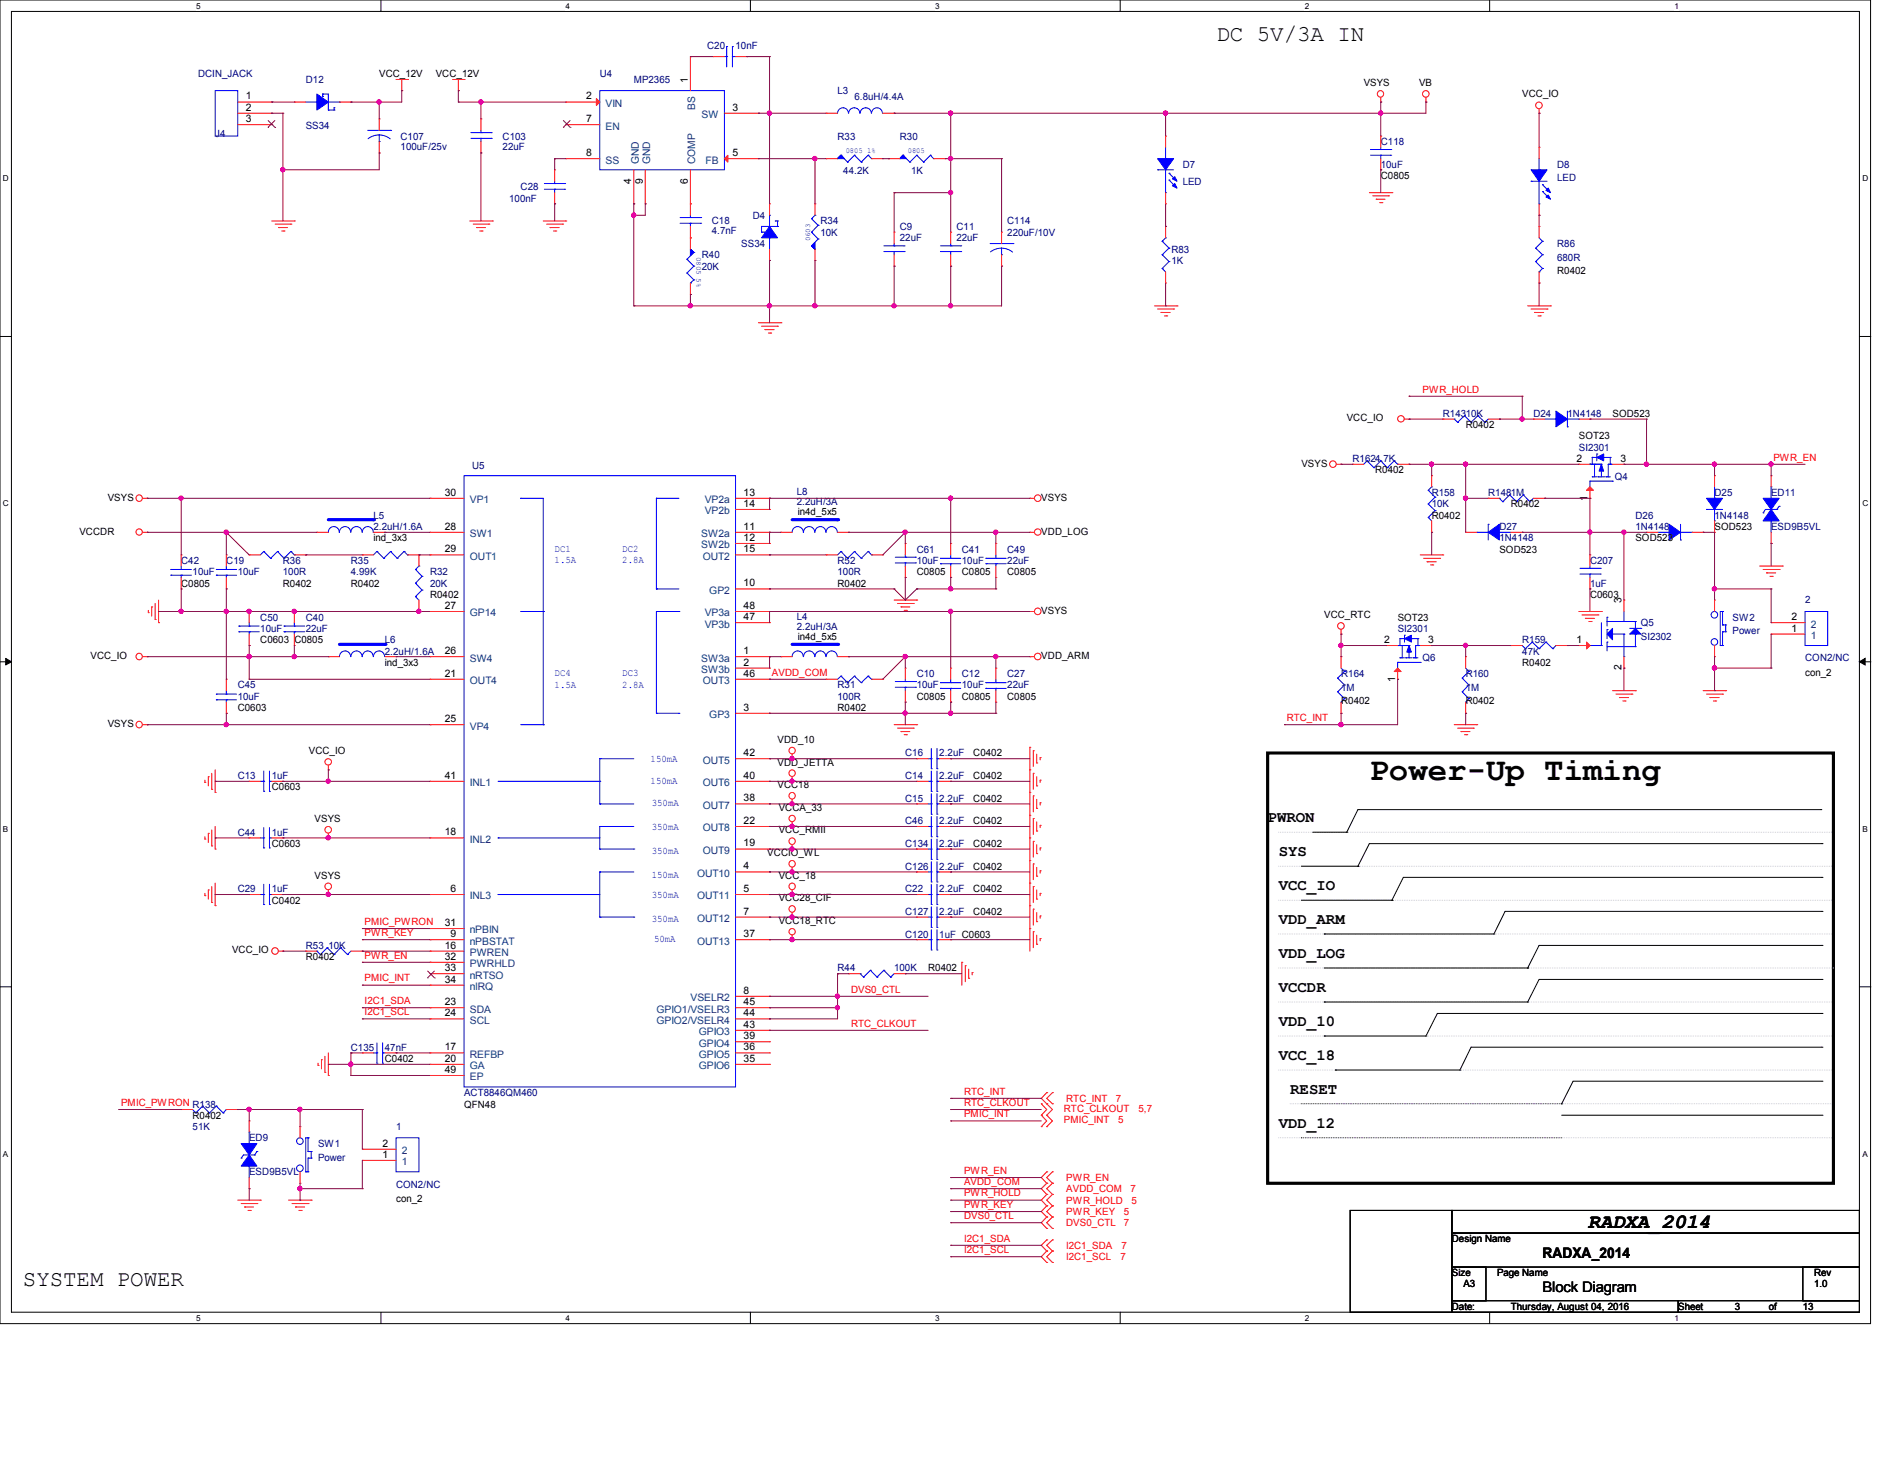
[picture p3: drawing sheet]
<svg xmlns="http://www.w3.org/2000/svg" width="279mm" height="216mm" viewBox="0 0 279 216" stroke-linecap="round" stroke-linejoin="round" font-family="sans-serif">
<defs><g id="words">
<text font-size="4.8" x="202.9" y="115.6">Power-Up Timing</text>
<g font-size="3.3">
<text x="180.2" y="6.1">DC 5V/3A IN</text>
<text x="3.4" y="190.5">SYSTEM POWER</text>
</g>
<text font-size="3" x="235.2" y="181.8">RADXA_2014</text>
<g font-size="2.3">
<text x="187.8" y="121.8">PWRON</text>
<text x="189.4" y="126.8">SYS</text>
<text x="189.4" y="131.8">VCC_IO</text>
<text x="189.4" y="136.9">VDD_ARM</text>
<text x="189.4" y="141.9">VDD_LOG</text>
<text x="189.4" y="146.9">VCCDR</text>
<text x="189.4" y="152">VDD_10</text>
<text x="189.4" y="157">VCC_18</text>
<text x="189.4" y="167">VDD_12</text>
<text x="191.1" y="162">RESET</text>
</g>
<g font-size="2.2">
<text x="228.5" y="186.3">RADXA_2014</text>
<text x="228.5" y="191.3">Block Diagram</text>
</g>
<g font-size="1.5" fill="#000080">
<text x="29.3" y="11.4">DCIN_JACK</text>
<text x="88.9" y="11.4">U4</text>
<text x="104.8" y="7.2">C20</text>
<text x="109" y="7.2">10nF</text>
<text x="45.3" y="12.3">D12</text>
<text x="93.9" y="12.3">MP2365</text>
<text x="124.1" y="13.9">L3</text>
<text x="126.6" y="14.8">6.8uH/4.4A</text>
<text x="31.9" y="20.3">J4</text>
<text x="45.3" y="19.1">SS34</text>
<text x="59.4" y="20.7">C107</text>
<text x="59.4" y="22.1">100uF/25v</text>
<text x="74.5" y="20.7">C103</text>
<text x="74.5" y="22.1">22uF</text>
<text x="124.1" y="20.7">R33</text>
<text x="133.3" y="20.7">R30</text>
<text x="204.6" y="21.5">C118</text>
<text x="75.4" y="29.9">100nF</text>
<text x="77.1" y="28.2">C28</text>
<text x="124.9" y="25.7">44.2K</text>
<text x="135" y="25.7">1K</text>
<text x="175.2" y="24.8">D7</text>
<text x="175.2" y="27.3">LED</text>
<text x="204.6" y="24.8">10uF</text>
<text x="230.7" y="24.8">D8</text>
<text x="230.7" y="26.8">LED</text>
<text x="105.5" y="33.2">C18</text>
<text x="105.5" y="34.7">4.7nF</text>
<text x="111.5" y="32.4">D4</text>
<text x="121.5" y="33.2">R34</text>
<text x="121.5" y="34.9">10K</text>
<text x="133.3" y="34.1">C9</text>
<text x="133.3" y="35.7">22uF</text>
<text x="141.7" y="34.1">C11</text>
<text x="141.7" y="35.7">22uF</text>
<text x="149.2" y="33.2">C114</text>
<text x="149.2" y="34.9">220uF/10V</text>
<text x="104" y="38.3">R40</text>
<text x="104" y="39.9">20K</text>
<text x="109.8" y="36.6">SS34</text>
<text x="173.5" y="37.4">R83</text>
<text x="173.5" y="39.1">1K</text>
<text x="230.7" y="36.6">R86</text>
<text x="230.7" y="38.6">680R</text>
<text x="213.7" y="61.7">R14310K</text>
<text x="227.2" y="61.7">D24</text>
<text x="232.2" y="61.7">1N4148</text>
<text x="69.9" y="69.4">U5</text>
<text x="200.4" y="68.4">R1624.7K</text>
<text x="233.9" y="66.8">SI2301</text>
<text x="239.2" y="71.1">Q4</text>
<text x="55.3" y="76.8">L5</text>
<text x="118" y="73.3">L8</text>
<text x="118" y="74.8">2.2uH/3A</text>
<text x="212.1" y="73.4">R158</text>
<text x="212.1" y="75.1">10K</text>
<text x="220.5" y="73.4">R1481M</text>
<text x="242.3" y="76.8">D26</text>
<text x="254" y="73.4">D25</text>
<text x="254" y="76.8">1N4148</text>
<text x="262.4" y="73.4">ED11</text>
<text x="26.8" y="83.5">C42</text>
<text x="33.5" y="83.5">C19</text>
<text x="41.9" y="83.5">R36</text>
<text x="52" y="83.5">R35</text>
<text x="55.3" y="78.5">2.2uH/1.6A</text>
<text x="124.1" y="83.5">R52</text>
<text x="135.8" y="81.8">C61</text>
<text x="135.8" y="83.5">10uF</text>
<text x="142.5" y="81.8">C41</text>
<text x="142.5" y="83.5">10uF</text>
<text x="149.2" y="81.8">C49</text>
<text x="149.2" y="83.5">22uF</text>
<text x="222.1" y="78.5">D27</text>
<text x="222.1" y="80.2">1N4148</text>
<text x="235.5" y="83.5">C207</text>
<text x="242.3" y="78.5">1N4148</text>
<text x="262.4" y="78.5">ESD9B5VL</text>
<text x="28.5" y="85.2">10uF</text>
<text x="35.2" y="85.2">10uF</text>
<text x="41.9" y="85.2">100R</text>
<text x="52" y="85.2">4.99K</text>
<text x="63.7" y="85.2">R32</text>
<text x="63.7" y="86.9">20K</text>
<text x="124.1" y="85.2">100R</text>
<text x="235.5" y="86.9">1uF</text>
<text x="267.4" y="89.4">2</text>
<text x="38.6" y="91.9">C50</text>
<text x="38.6" y="93.6">10uF</text>
<text x="45.3" y="91.9">C40</text>
<text x="45.3" y="93.6">22uF</text>
<text x="57" y="95.2">L6</text>
<text x="118" y="91.7">L4</text>
<text x="118" y="93.2">2.2uH/3A</text>
<text x="207.1" y="93.6">SI2301</text>
<text x="225.5" y="95.2">R159</text>
<text x="243.1" y="92.8">Q5</text>
<text x="243.1" y="94.7">SI2302</text>
<text x="256.7" y="91.9">SW2</text>
<text x="256.7" y="93.9">Power</text>
<text x="35.2" y="101.9">C45</text>
<text x="57" y="96.9">2.2uH/1.6A</text>
<text x="124.1" y="101.9">R31</text>
<text x="135.8" y="100.3">C10</text>
<text x="135.8" y="101.9">10uF</text>
<text x="142.5" y="100.3">C12</text>
<text x="142.5" y="101.9">10uF</text>
<text x="149.2" y="100.3">C27</text>
<text x="149.2" y="101.9">22uF</text>
<text x="198.7" y="100.3">R164</text>
<text x="210.7" y="97.9">Q6</text>
<text x="217.1" y="100.3">R160</text>
<text x="225.5" y="96.9">47K</text>
<text x="267.4" y="97.9">CON2/NC</text>
<text x="35.2" y="103.6">10uF</text>
<text x="124.1" y="103.6">100R</text>
<text x="198.7" y="102.3">1M</text>
<text x="217.1" y="102.3">1M</text>
<text x="134.1" y="112">C16</text>
<text x="139.2" y="112">2.2uF</text>
<text x="35.2" y="115.4">C13</text>
<text x="40.3" y="115.4">1uF</text>
<text x="134.1" y="115.4">C14</text>
<text x="134.1" y="118.7">C15</text>
<text x="139.2" y="115.4">2.2uF</text>
<text x="139.2" y="118.7">2.2uF</text>
<text x="35.2" y="123.7">C44</text>
<text x="40.3" y="123.7">1uF</text>
<text x="134.1" y="125.4">C134</text>
<text x="134.1" y="122.1">C46</text>
<text x="139.2" y="125.4">2.2uF</text>
<text x="139.2" y="122.1">2.2uF</text>
<text x="134.1" y="128.8">C126</text>
<text x="139.2" y="128.8">2.2uF</text>
<text x="35.2" y="132.1">C29</text>
<text x="40.3" y="132.1">1uF</text>
<text x="134.1" y="135.5">C127</text>
<text x="134.1" y="132.1">C22</text>
<text x="139.2" y="135.5">2.2uF</text>
<text x="139.2" y="132.1">2.2uF</text>
<text x="45.3" y="140.5">R53</text>
<text x="48.6" y="140.5">10K</text>
<text x="124.1" y="143.8">R44</text>
<text x="132.5" y="143.8">100K</text>
<text x="134.1" y="138.9">C120</text>
<text x="139.2" y="138.9">1uF C0603</text>
<text x="52" y="155.6">C135</text>
<text x="57" y="155.6">47nF</text>
<text x="28.5" y="167.3">51K</text>
<text x="58.7" y="167.3">1</text>
<text x="68.8" y="162.3">ACT8846QM460</text>
<text x="36.9" y="169">ED9</text>
<text x="47.1" y="169.8">SW1</text>
<text x="47.1" y="171.9">Power</text>
<text x="36.9" y="174">ESD9B5VL</text>
<text x="58.7" y="175.9">CON2/NC</text>
</g>
<g font-size="1.5">
<text x="56.2" y="11.4">VCC_12V</text>
<text x="64.6" y="11.4">VCC_12V</text>
<text x="36.4" y="14.7">1</text>
<text x="36.4" y="16.4">2</text>
<text x="86.8" y="14.7">2</text>
<text x="101.9" y="12.2" transform="rotate(-90 101.9 12.2)">1</text>
<text x="108.5" y="16.4">3</text>
<text x="202" y="12.8">VSYS</text>
<text x="210.2" y="12.8">VB</text>
<text x="225.5" y="14.4">VCC_IO</text>
<text x="36.4" y="18.1">3</text>
<text x="86.8" y="18.1">7</text>
<text x="86.8" y="23.1">8</text>
<text x="108.5" y="23.1">5</text>
<text x="93.5" y="27.2" transform="rotate(-90 93.5 27.2)">4</text>
<text x="95.2" y="27.2" transform="rotate(-90 95.2 27.2)">9</text>
<text x="101.9" y="27.2" transform="rotate(-90 101.9 27.2)">6</text>
<text x="204.6" y="26.5">C0805</text>
<text x="230.7" y="40.6">R0402</text>
<text x="199.5" y="62.4">VCC_IO</text>
<text x="217.1" y="63.4">R0402</text>
<text x="233.9" y="65.1">SOT23</text>
<text x="238.9" y="61.7">SOD523</text>
<text x="192.8" y="69.1">VSYS</text>
<text x="203.7" y="70.1">R0402</text>
<text x="233.5" y="68.4">2</text>
<text x="240.1" y="68.4">3</text>
<text x="16" y="74.1">VSYS</text>
<text x="65.9" y="73.4">30</text>
<text x="110.2" y="73.4">13</text>
<text x="110.2" y="75.1">14</text>
<text x="118.2" y="76.3">in4d_5x5</text>
<text x="154.3" y="74.1">VSYS</text>
<text x="212.1" y="76.8">R0402</text>
<text x="223.8" y="75.1">R0402</text>
<text x="235.2" y="74.1" transform="rotate(-90 235.2 74.1)">1</text>
<text x="11.8" y="79.2">VCCDR</text>
<text x="55.3" y="80.2">ind_3x3</text>
<text x="65.9" y="81.8">29</text>
<text x="65.9" y="78.4">28</text>
<text x="110.2" y="78.4">11</text>
<text x="110.2" y="81.8">15</text>
<text x="110.2" y="80.1">12</text>
<text x="154.3" y="79.2">VDD_LOG</text>
<text x="222.1" y="81.8">SOD523</text>
<text x="242.3" y="80.2">SOD523</text>
<text x="254" y="78.5">SOD523</text>
<text x="26.8" y="86.9">C0805</text>
<text x="41.9" y="86.9">R0402</text>
<text x="52" y="86.9">R0402</text>
<text x="63.7" y="88.6">R0402</text>
<text x="110.2" y="86.8">10</text>
<text x="124.1" y="86.9">R0402</text>
<text x="135.8" y="85.2">C0805</text>
<text x="142.5" y="85.2">C0805</text>
<text x="149.2" y="85.2">C0805</text>
<text x="235.5" y="88.6">C0603</text>
<text x="240.2" y="89.4" transform="rotate(-90 240.2 89.4)">3</text>
<text x="38.6" y="95.2">C0603 C0805</text>
<text x="65.9" y="90.2">27</text>
<text x="110.2" y="91.8">47</text>
<text x="110.2" y="90.2">48</text>
<text x="118.2" y="94.7">in4d_5x5</text>
<text x="154.3" y="90.9">VSYS</text>
<text x="196.2" y="91.6">VCC_RTC</text>
<text x="205" y="95.2">2</text>
<text x="207.1" y="91.9">SOT23</text>
<text x="211.6" y="95.2">3</text>
<text x="233.5" y="95.2">1</text>
<text x="265.4" y="93.5">1</text>
<text x="265.4" y="91.8">2</text>
<text x="13.4" y="97.6">VCC_IO</text>
<text x="57" y="98.6">ind_3x3</text>
<text x="65.9" y="96.9">26</text>
<text x="65.9" y="100.2">21</text>
<text x="110.2" y="96.9">1</text>
<text x="110.2" y="98.6">2</text>
<text x="110.2" y="100.2">46</text>
<text x="154.3" y="97.6">VDD_ARM</text>
<text x="206.7" y="101" transform="rotate(-90 206.7 101)">1</text>
<text x="225.5" y="98.6">R0402</text>
<text x="240.2" y="99.3" transform="rotate(-90 240.2 99.3)">2</text>
<text x="267.4" y="100.1">con_2</text>
<text x="16" y="107.7">VSYS</text>
<text x="35.2" y="105.3">C0603</text>
<text x="65.9" y="106.9">25</text>
<text x="110.2" y="105.2">3</text>
<text x="124.1" y="105.3">R0402</text>
<text x="135.8" y="103.6">C0805</text>
<text x="142.5" y="103.6">C0805</text>
<text x="149.2" y="103.6">C0805</text>
<text x="198.7" y="104.3">R0402</text>
<text x="217.1" y="104.3">R0402</text>
<text x="45.8" y="111.7">VCC_IO</text>
<text x="110.2" y="112">42</text>
<text x="115.2" y="110">VDD_10</text>
<text x="115.2" y="113.4">VDD_JETTA</text>
<text x="144.2" y="112">C0402</text>
<text x="40.3" y="117.1">C0603</text>
<text x="65.9" y="115.3">41</text>
<text x="110.2" y="118.7">38</text>
<text x="110.2" y="115.3">40</text>
<text x="115.2" y="116.7">VCC18</text>
<text x="144.2" y="115.4">C0402</text>
<text x="144.2" y="118.7">C0402</text>
<text x="40.3" y="125.4">C0603</text>
<text x="46.6" y="121.8">VSYS</text>
<text x="65.9" y="123.7">18</text>
<text x="110.2" y="122">22</text>
<text x="110.2" y="125.3">19</text>
<text x="115.4" y="120.1">VCCA_33</text>
<text x="115.4" y="123.4">VCC_RMII</text>
<text x="144.2" y="125.4">C0402</text>
<text x="144.2" y="122.1">C0402</text>
<text x="46.6" y="130.1">VSYS</text>
<text x="110.2" y="128.7">4</text>
<text x="113.7" y="126.7">VCCIO_WL</text>
<text x="115.4" y="130.1">VCC_18</text>
<text x="144.2" y="128.8">C0402</text>
<text x="40.3" y="133.8">C0402</text>
<text x="65.9" y="137.1">31</text>
<text x="66.7" y="132.1">6</text>
<text x="110.2" y="132.1">5</text>
<text x="110.2" y="135.4">7</text>
<text x="115.4" y="133.5">VCC28_CIF</text>
<text x="115.4" y="136.8">VCC18_RTC</text>
<text x="144.2" y="135.5">C0402</text>
<text x="144.2" y="132.1">C0402</text>
<text x="34.4" y="141.2">VCC_IO</text>
<text x="45.3" y="142.2">R0402</text>
<text x="65.9" y="140.5">16</text>
<text x="65.9" y="143.8">33</text>
<text x="65.9" y="142.1">32</text>
<text x="66.7" y="138.8">9</text>
<text x="110.2" y="138.8">37</text>
<text x="137.5" y="143.8">R0402</text>
<text x="65.9" y="145.5">34</text>
<text x="65.9" y="148.8">23</text>
<text x="110.2" y="148.8">45</text>
<text x="110.2" y="147.2">8</text>
<text x="65.9" y="150.5">24</text>
<text x="65.9" y="155.5">17</text>
<text x="110.2" y="153.9">39</text>
<text x="110.2" y="152.2">43</text>
<text x="110.2" y="150.5">44</text>
<text x="110.2" y="155.5">36</text>
<text x="57" y="157.3">C0402</text>
<text x="65.9" y="157.2">20</text>
<text x="65.9" y="158.9">49</text>
<text x="110.2" y="157.2">35</text>
<text x="28.5" y="165.7">R0402</text>
<text x="68.8" y="164">QFN48</text>
<text x="56.6" y="171.4">1</text>
<text x="56.6" y="169.8">2</text>
<text x="58.7" y="178.1">con_2</text>
<text x="215.1" y="183.9">Design Name</text>
<text x="215.1" y="189">Size</text>
<text x="216.8" y="190.6">A3</text>
<text x="221.8" y="189">Page Name</text>
<text x="268.7" y="189">Rev</text>
<text x="268.7" y="190.6">1.0</text>
<text x="215.1" y="194">Date:</text>
<text x="223.8" y="194">Thursday, August 04, 2016</text>
<text x="248.6" y="194">Sheet</text>
<text x="257" y="194">3</text>
<text x="262.1" y="194">of</text>
<text x="267.1" y="194">13</text>
</g>
<g font-size="1.5" fill="#004080">
<text x="89.7" y="15.8">VIN</text>
<text x="103" y="16.3" transform="rotate(-90 103 16.3)">BS</text>
<text x="103.9" y="17.5">SW</text>
<text x="89.7" y="19.2">EN</text>
<text x="89.7" y="24.2">SS</text>
<text x="94.6" y="24.3" transform="rotate(-90 94.6 24.3)">GND</text>
<text x="96.3" y="24.3" transform="rotate(-90 96.3 24.3)">GND</text>
<text x="103" y="24.3" transform="rotate(-90 103 24.3)">COMP</text>
<text x="104.5" y="24.2">FB</text>
<text x="69.6" y="74.5">VP1</text>
<text x="104.4" y="74.5">VP2a</text>
<text x="104.4" y="76.2">VP2b</text>
<text x="69.6" y="82.9">OUT1</text>
<text x="69.6" y="79.5">SW1</text>
<text x="103.9" y="79.5">SW2a</text>
<text x="103.9" y="81.2">SW2b</text>
<text x="104.1" y="82.9">OUT2</text>
<text x="105.1" y="87.9">GP2</text>
<text x="69.6" y="91.3">GP14</text>
<text x="104.4" y="92.9">VP3b</text>
<text x="104.4" y="91.3">VP3a</text>
<text x="268.3" y="94.6">1</text>
<text x="268.3" y="92.9">2</text>
<text x="69.6" y="98">SW4</text>
<text x="69.6" y="101.3">OUT4</text>
<text x="103.9" y="98">SW3a</text>
<text x="103.9" y="99.7">SW3b</text>
<text x="104.1" y="101.3">OUT3</text>
<text x="105.1" y="106.3">GP3</text>
<text x="69.6" y="108">VP4</text>
<text x="104.1" y="113.1">OUT5</text>
<text x="69.6" y="116.4">INL1</text>
<text x="104.1" y="119.8">OUT7</text>
<text x="104.1" y="116.4">OUT6</text>
<text x="69.6" y="124.8">INL2</text>
<text x="104.1" y="123.1">OUT8</text>
<text x="103.3" y="129.8">OUT10</text>
<text x="104.1" y="126.5">OUT9</text>
<text x="69.6" y="133.2">INL3</text>
<text x="103.3" y="133.2">OUT11</text>
<text x="103.3" y="136.5">OUT12</text>
<text x="69.6" y="141.6">PWREN</text>
<text x="69.6" y="143.2">PWRHLD</text>
<text x="69.6" y="138.2">nPBIN</text>
<text x="69.6" y="139.9">nPBSTAT</text>
<text x="103.3" y="139.9">OUT13</text>
<text x="69.6" y="144.9">nRTSO</text>
<text x="69.6" y="146.6">nIRQ</text>
<text x="69.6" y="149.9">SDA</text>
<text x="97.2" y="149.9">GPIO1/VSELR3</text>
<text x="102.3" y="148.3">VSELR2</text>
<text x="69.6" y="151.6">SCL</text>
<text x="97.2" y="151.6">GPIO2/VSELR4</text>
<text x="103.5" y="155">GPIO4</text>
<text x="103.5" y="153.3">GPIO3</text>
<text x="69.6" y="156.6">REFBP</text>
<text x="69.6" y="158.3">GA</text>
<text x="69.6" y="160">EP</text>
<text x="103.5" y="156.6">GPIO5</text>
<text x="103.5" y="158.3">GPIO6</text>
<text x="59.5" y="172.6">1</text>
<text x="59.5" y="170.9">2</text>
</g>
<g font-size="1.5" fill="#f00">
<text x="210.7" y="58.1">PWR_HOLD</text>
<text x="262.7" y="68.2">PWR_EN</text>
<text x="114.3" y="100">AVDD_COM</text>
<text x="190.6" y="106.8">RTC_INT</text>
<text x="54" y="136.9">PMIC_PWRON</text>
<text x="54" y="138.6">PWR_KEY</text>
<text x="54" y="141.9">PWR_EN</text>
<text x="54" y="145.3">PMIC_INT</text>
<text x="54" y="148.7">I2C1_SDA</text>
<text x="126.1" y="147">DVS0_CTL</text>
<text x="54" y="150.3">I2C1_SCL</text>
<text x="126.1" y="152">RTC_CLKOUT</text>
<text x="17.9" y="163.7">PMIC_PWRON R138</text>
<text x="142.8" y="162.1">RTC_INT</text>
<text x="142.8" y="163.7">RTC_CLKOUT</text>
<text x="142.8" y="165.4">PMIC_INT</text>
<text x="157.6" y="164.6">RTC_CLKOUT</text>
<text x="157.6" y="166.3">PMIC_INT</text>
<text x="157.9" y="163.2">RTC_INT</text>
<text x="165.3" y="163.2">7</text>
<text x="165.7" y="166.3">5</text>
<text x="168.7" y="164.6">5,7</text>
<text x="142.8" y="173.8">PWR_EN</text>
<text x="142.8" y="175.5">AVDD_COM</text>
<text x="142.8" y="177.2">PWR_HOLD</text>
<text x="142.8" y="178.9">PWR_KEY</text>
<text x="157.9" y="174.9">PWR_EN</text>
<text x="157.9" y="176.6">AVDD_COM</text>
<text x="157.9" y="178.2">PWR_HOLD</text>
<text x="157.9" y="179.9">PWR_KEY</text>
<text x="166.5" y="179.9">5</text>
<text x="167.5" y="176.6">7</text>
<text x="167.6" y="178.2">5</text>
<text x="142.8" y="180.5">DVS0_CTL</text>
<text x="142.8" y="183.9">I2C1_SDA</text>
<text x="142.8" y="185.5">I2C1_SCL</text>
<text x="157.9" y="185">I2C1_SDA</text>
<text x="157.9" y="181.6">DVS0_CTL</text>
<text x="166.2" y="185">7</text>
<text x="166.5" y="181.6">7</text>
<text x="157.9" y="186.6">I2C1_SCL</text>
<text x="166" y="186.6">7</text>
</g>
<g font-size="1.5" fill="#00f">
<text x="82.2" y="81.7">DC1</text>
<text x="82.2" y="83.4">1.5A</text>
<text x="92.2" y="81.7">DC2</text>
<text x="92.2" y="83.4">2.8A</text>
<text x="82.2" y="100.2">DC4</text>
<text x="82.2" y="101.8">1.5A</text>
<text x="92.2" y="100.2">DC3</text>
<text x="92.2" y="101.8">2.8A</text>
<text x="96.4" y="112.9">150mA</text>
<text x="96.4" y="116.1">150mA</text>
<text x="96.6" y="119.4">350mA</text>
<text x="96.6" y="122.9">350mA</text>
<text x="96.6" y="126.5">350mA</text>
<text x="96.6" y="130">150mA</text>
<text x="96.6" y="133">350mA</text>
<text x="96.6" y="136.5">350mA</text>
<text x="96.9" y="139.5">50mA</text>
</g>
<g font-size="1.2">
<text x="29" y="1.3">5</text>
<text x="83.8" y="1.3">4</text>
<text x="138.5" y="1.3">3</text>
<text x="193.3" y="1.3">2</text>
<text x="248" y="1.3">1</text>
<text x=".4" y="26.9">D</text>
<text x="275.9" y="26.9">D</text>
<text x=".4" y="75">C</text>
<text x="275.9" y="75">C</text>
<text x=".4" y="123.2">B</text>
<text x="275.9" y="123.2">B</text>
<text x=".4" y="171.3">A</text>
<text x="275.9" y="171.3">A</text>
<text x="29" y="195.6">5</text>
<text x="83.8" y="195.6">4</text>
<text x="138.5" y="195.6">3</text>
<text x="193.3" y="195.6">2</text>
<text x="248" y="195.6">1</text>
</g>
<g font-size="1.1" fill="#00f">
<text x="125.3" y="22.6">0805 1%</text>
<text x="134.5" y="22.6">0805</text>
<text x="120" y="35.7" transform="rotate(-90 120 35.7)">0603</text>
<text x="103.2" y="38.1" transform="rotate(90 103.2 38.1)">0805 5%</text>
</g>
</g></defs>
<path d="M0 0h277.1v196h-277.1zM1.7 1.7h273.8v192.6h-273.8z" fill="none" stroke="#000" stroke-width=".15"/>
<g fill="#fff">
<path d="M29 .2h.7v1.3h-.7z"/>
<path d="M29 194.5h.7v1.3h-.7z"/>
</g>
<path d="M56.4 0v1.7M56.4 194.3v1.7" fill="none" stroke="#000" stroke-width=".15"/>
<g fill="#fff">
<path d="M83.8 .2h.6v1.3h-.6z"/>
<path d="M83.8 194.5h.6v1.3h-.6z"/>
</g>
<path d="M111.2 0v1.7M111.2 194.3v1.7" fill="none" stroke="#000" stroke-width=".15"/>
<g fill="#fff">
<path d="M138.5 .2h.6v1.3h-.6z"/>
<path d="M138.5 194.5h.6v1.3h-.6z"/>
</g>
<path d="M165.9 0v1.7M165.9 194.3v1.7" fill="none" stroke="#000" stroke-width=".15"/>
<g fill="#fff">
<path d="M193.3 .2h.6v1.3h-.6z"/>
<path d="M193.3 194.5h.6v1.3h-.6z"/>
</g>
<path d="M220.7 0v1.7M220.7 194.3v1.7" fill="none" stroke="#000" stroke-width=".15"/>
<g fill="#fff">
<path d="M248 .2h.7v1.3h-.7z"/>
<path d="M248 194.5h.7v1.3h-.7z"/>
<path d="M.4 25.7h.8v1.4h-.8z"/>
<path d="M275.9 25.7h.8v1.4h-.8z"/>
<path d="M.4 73.9h.8v1.3h-.8z"/>
<path d="M275.9 73.9h.8v1.3h-.8z"/>
</g>
<path d="M0 49.8h1.7M275.5 49.8h1.7" fill="none" stroke="#000" stroke-width=".15"/>
<g fill="#fff">
<path d="M.4 122h.8v1.4h-.8z"/>
<path d="M275.9 122h.7v1.4h-.7z"/>
</g>
<path d="M0 98h1.7M275.5 98h1.7" fill="none" stroke="#000" stroke-width=".15"/>
<path d="M.8 97.5l.9 .5-.9 .5zM275.5 98l.8-.5v1z" fill="#000" stroke="#000" stroke-width=".15"/>
<g fill="#fff">
<path d="M.4 170.2h.8v1.3h-.8z"/>
<path d="M275.9 170.2h.7v1.3h-.7z"/>
</g>
<g fill="none" stroke="#000" stroke-width=".15">
<path d="M201.2 119.9h.1M201.2 119.9l-1.7 3.3M201.3 119.9h68.4M269.7 119.9h.1M192.8 128.3h8.4M192.8 133.3h13.4M194.5 123.2h5M196.2 138.3h.1M196.2 138.3h25.1M199.5 123.2h.1M201.2 128.3h.1M206.2 133.3h.1"/>
<path d="M221.3 138.3h.1M269.9 124.9h.1M269.9 129.9h.1M269.9 135h.1M269.9 140h.1M269.9 124.9h-67l-1.7 3.4M269.9 129.9h-62l-1.7 3.4M269.9 135h-46.9l-1.7 3.3M269.9 140h-41.9l-1.7 3.3M0 146.1h1.7M196.2 153.4h.1M196.2 148.4h.1"/>
<path d="M196.2 153.4h15M196.2 143.3h30.1M196.2 148.4h30.1M197.8 158.5h.1M197.8 158.5h18.5M211.2 153.4h.1M216.3 158.5h.1M226.3 148.4h.1M226.3 143.3h.1M269.9 145h.1M269.9 150.1h.1M269.9 155.1h.1"/>
<path d="M269.9 145h-41.9l-1.7 3.4M269.9 150.1h-57l-1.7 3.3M269.9 155.1h-52l-1.6 3.4M275.5 146.1h1.7M200 179.2h15.1v15.1h-15.1zM215.1 179.2h60.4v3.4h-60.4zM231.4 163.4h.1M231.4 165.1h38.5M269.9 160.1h.1M269.9 165.1h.1M269.9 160.1h-36.9l-1.6 3.3M215.1 182.6h60.4v5h-60.4z"/>
<path d="M215.1 187.6h5v5h-5zM215.1 192.6h33.5v1.7h-33.5zM248.6 192.6h26.9v1.7h-26.9zM267.1 187.6h8.4v5h-8.4z"/>
</g>
<g fill="none" stroke="#c0c0c0" stroke-width=".15" stroke-dasharray="0 .3">
<path d="M189.4 133.3h82.2M189.4 123.2h82.2M189.4 128.3h82.2M189.4 138.3h82.2M271.6 133.3h.1M271.6 123.2h.1M271.6 128.3h.1M271.6 138.3h.1M189.4 148.4h82.2M189.4 153.4h82.2M189.4 158.5h82.2M189.4 143.3h82.2"/>
<path d="M271.6 148.4h.1M271.6 153.4h.1M271.6 158.5h.1M271.6 143.3h.1M189.4 168.5h82.2M191.1 163.4h80.5M271.6 168.5h.1M271.6 163.4h.1"/>
</g>
<path d="M192.8 163.4h38.6M192.8 168.5h.1M231.4 163.4h.1M231.4 168.5h-38.6" fill="none" stroke="#000" stroke-width=".15" stroke-dasharray="0 .3"/>
<path d="M187.8 111.5h83.8v63.7h-83.8z" fill="none" stroke="#000" stroke-width=".47"/>
<g fill="none" stroke="#f00" stroke-width=".15">
<path d="M58.7 11.8h1.7M59.5 13.4h.1M59.5 11.8v1.6M60.4 11.8h.1M67.1 11.8h1.6M67.9 13.4h.1M67.9 11.8v1.6M68.7 11.8h.1M204.6 15.1h.1M204.6 14.4v.7M211.2 15.1h.1M211.2 14.4v.7"/>
<path d="M228 16.8h.1M228 16.1v.7M40.3 32.7h3.3M40.8 33.2h2.3M41.3 33.7h.1M41.3 33.7h1.3M41.7 34.2h.4M42.1 34.2h.1M43.1 33.2h.1M43.6 32.7h.1M69.6 32.7h3.3M70.1 33.2h2.3"/>
<path d="M70.6 33.7h.1M70.6 33.7h1.3M71.1 34.2h.3M71.4 34.2h.1M72.4 33.2h.1M72.9 32.7h.1M80.5 32.7h3.3M81 33.2h2.4M81.5 33.7h.1M81.5 33.7h1.3M82 34.2h.3M82.3 34.2h.1"/>
<path d="M83.4 33.2h.1M83.8 32.7h.1M114 38.6h.1M114 30.2h.1M114 30.2v1.7M114 36.9v1.7M120.7 38.6h.1M120.7 30.2h.1M120.7 30.2v1.7M120.7 36.9v1.7M202.9 28.5h3.3M203.4 29h2.3"/>
<path d="M203.9 29.5h.1M203.9 29.5h1.3M204.4 30h.3M204.7 30h.1M205.7 29h.1M206.2 28.5h.1M112.4 47.8h3.3M112.8 48.3h2.4M113.3 48.8h.1M113.3 48.8h1.4M113.8 49.3h.4M114.2 49.3h.1"/>
<path d="M115.2 48.3h.1M115.7 47.8h.1M171 45.3h3.4M171.5 45.8h2.4M172 46.3h.1M172 46.3h1.4M172.5 46.8h.3M172.8 46.8h.1M173.9 45.8h.1M174.4 45.3h.1M226.3 45.3h3.4M226.8 45.8h2.4"/>
<path d="M227.3 46.3h.1M227.3 46.3h1.4M227.8 46.8h.4M228.2 46.8h.1M229.2 45.8h.1M229.7 45.3h.1M21.1 73.8h.7M21.1 78.8h.7M21.8 73.8h.1M21.8 78.8h.1M152.6 78.8h.1M152.6 73.8h.1"/>
<path d="M152.6 73.8h.6M152.6 78.8h.6M198 68.7h.7M198.7 68.7h.1M208.1 62.1h.6M208.7 62.1h.1M21.1 97.2h.7M21.8 97.2h.1M22 90.7h.1M22 90.4v.3M22.5 89.9h.1M22.5 89.9v1.3"/>
<path d="M23 91.7h.1M23 89.4v2.3M23.5 92.2h.1M23.5 88.9v3.3M132.5 88.9h3.3M133 89.4h2.3M133.5 89.9h.1M133.5 89.9h1.3M133.9 90.4h.4M134.3 90.4h.1M135.3 89.4h.1M135.8 88.9h.1"/>
<path d="M152.6 97.2h.1M152.6 90.6h.1M152.6 97.2h.6M152.6 90.6h.6M198.7 93.9h.1M198.7 93.2v.7M210.4 82.2h3.3M210.9 82.7h2.4M211.4 83.2h.1M211.4 83.2h1.4M211.9 83.7h.4M212.3 83.7h.1"/>
<path d="M213.3 82.7h.1M213.7 82.2h.1M233.9 90.6h3.3M234.4 91.1h2.3M234.9 91.6h.1M234.9 91.6h1.3M235.4 92h.3M235.7 92h.1M236.7 91.1h.1M237.2 90.6h.1M260.7 83.8h3.3M261.2 84.3h2.4"/>
<path d="M261.7 84.8h.1M261.7 84.8h1.4M262.2 85.3h.4M262.6 85.3h.1M263.6 84.3h.1M264 83.8h.1M21.1 107.3h.7M21.8 107.3h.1M30.4 115.9h.1M30.4 115.5v.4M30.9 115h.1M30.9 115v1.4"/>
<path d="M31.4 116.9h.1M31.4 114.5v2.4M31.9 117.3h.1M31.9 114v3.3M48.6 114h.1M48.6 113.3v.7M117.3 112.4h.1M117.3 115.7h.1M117.3 119h.1M117.3 111.7v.7M117.3 115v.7M117.3 118.4v.6"/>
<path d="M132.5 107.3h3.3M133 107.8h2.3M133.5 108.3h.1M133.5 108.3h1.3M133.9 108.8h.4M134.3 108.8h.1M135.3 107.8h.1M135.8 107.3h.1M152.6 114h.1M152.6 110.7h.1M152.6 117.3h.1M152.6 110.7v30.1"/>
<path d="M153.1 114.5h.1M153.1 111.2h.1M153.1 117.9h.1M153.1 111.2v2.3M153.1 114.5v2.4M153.1 117.9v2.3M153.6 116.4h.1M153.6 113h.1M153.6 119.7h.1M153.6 111.7v1.3M153.6 115v1.4M153.6 118.4v1.3"/>
<path d="M154.1 115.5h.1M154.1 112.2h.1M154.1 118.9h.1M154.1 112.2v.3M154.1 115.5v.4M154.1 118.9v.3M215.4 107.3h3.4M215.9 107.8h2.4M216.5 108.3h.1M216.5 108.3h1.3M217 108.8h.3M217.3 108.8h.1"/>
<path d="M218.3 107.8h.1M218.8 107.3h.1M238.9 102.3h3.4M239.4 102.8h2.4M239.9 103.3h.1M239.9 103.3h1.4M240.4 103.8h.3M240.7 103.8h.1M241.8 102.8h.1M242.3 102.3h.1M252.3 102.3h3.4M252.8 102.8h2.4"/>
<path d="M253.3 103.3h.1M253.3 103.3h1.4M253.8 103.8h.4M254.2 103.8h.1M255.2 102.8h.1M255.7 102.3h.1M30.4 124.2h.1M30.4 132.6h.1M30.4 123.9v.3M30.4 132.3v.3M30.9 123.4h.1M30.9 131.8h.1"/>
<path d="M30.9 123.4v1.4M30.9 131.8v1.3M31.4 125.3h.1M31.4 133.6h.1M31.4 122.9v2.4M31.4 131.3v2.3M31.9 125.7h.1M31.9 134.1h.1M31.9 122.4v3.3M31.9 130.8v3.3M48.6 132.5h.1M48.6 124.1h.1"/>
<path d="M48.6 123.4v.7M48.6 131.8v.7M117.3 132.5h.1M117.3 135.8h.1M117.3 122.4h.1M117.3 129.1h.1M117.3 139.1h.1M117.3 125.7h.1M117.3 121.7v.7M117.3 125.1v.6M117.3 128.4v.7M117.3 131.8v.7"/>
<path d="M117.3 135.1v.7M117.3 138.5v.6M152.6 127.4h.1M152.6 120.7h.1M152.6 130.8h.1M152.6 137.5h.1M152.6 134.1h.1M152.6 124.1h.1M153.1 127.9h.1M153.1 121.2h.1M153.1 131.3h.1M153.1 138h.1"/>
<path d="M153.1 134.6h.1M153.1 124.6h.1M153.1 121.2v2.4M153.1 124.6v2.3M153.1 127.9v2.4M153.1 131.3v2.3M153.1 134.6v2.4M153.1 138v2.3M153.6 129.8h.1M153.6 123.1h.1M153.6 133.1h.1M153.6 139.8h.1"/>
<path d="M153.6 136.5h.1M153.6 126.4h.1M153.6 121.7v1.4M153.6 125.1v1.3M153.6 128.4v1.4M153.6 131.8v1.3M153.6 135.1v1.4M153.6 138.5v1.3M154.1 128.9h.1M154.1 122.2h.1M154.1 132.3h.1M154.1 139h.1"/>
<path d="M154.1 135.6h.1M154.1 125.6h.1M154.1 122.2v.4M154.1 125.6v.3M154.1 128.9v.4M154.1 132.3v.3M154.1 135.6v.4M154.1 139v.3M41.3 140.8h.6M41.9 140.8h.1M47.1 157.8h.1M47.1 157.4v.4"/>
<path d="M47.6 156.9h.1M47.6 156.9v1.4M48.1 158.8h.1M48.1 156.4v2.4M48.6 159.3h.1M48.6 155.9v3.4M142.5 142.5h.1M142.5 142.5v3.4M143 143h.1M143 143v2.4M143.5 144.9h.1M143.5 143.5v1.4"/>
<path d="M144 144h.1M144 144v.4M35.2 177.7h3.4M35.7 178.2h2.4M36.2 178.7h.1M36.2 178.7h1.3M36.7 179.2h.4M37.1 179.2h.1M38.1 178.2h.1M38.6 177.7h.1M42.8 177.7h3.3M43.3 178.2h2.3"/>
<path d="M43.8 178.7h.1M43.8 178.7h1.3M44.3 179.2h.3M44.6 179.2h.1M45.6 178.2h.1M46.1 177.7h.1M154.3 165.1h.1M154.3 163.4h.1M154.3 166.8h.1M154.3 163.4l.8 .9-.8 .8M154.3 165.1l.8 .9-.8 .8M155.1 161.8h.1"/>
<path d="M155.1 163.4h.1M155.1 173.5h.1M155.1 175.2h.1M155.1 176.9h.1M155.1 178.6h.1M155.1 165.1h.1M155.1 166.8h.1M155.1 161.8l-.8 .8 1.6 1.7-.8 .8M155.1 173.5l-.8 .9 .8 .8M155.1 175.2l-.8 .8 .8 .9M155.1 176.9l-.8 .8 .8 .9M155.1 178.6l-.8 .8 .8 .8"/>
<path d="M155.1 165.1l.8 .9-.8 .8M155.9 163.4h.1M155.9 161.8h.1M155.9 175.2h.1M155.9 173.5h.1M155.9 176.9h.1M155.9 178.6h.1M155.9 161.8l-.8 .8 .8 .8M155.9 173.5l-.8 .9 .8 .8M155.9 175.2l-.8 .8 .8 .9M155.9 176.9l-.8 .8 .8 .9M155.9 178.6l-.8 .8 .8 .8"/>
<path d="M155.1 180.2h.1M155.1 183.6h.1M155.1 185.3h.1M155.1 186.9h.1M155.1 181.9h.1M155.1 183.6l-.8 .8 .8 .9M155.1 185.3l-.8 .8 .8 .8M155.1 180.2l-.8 .9 .8 .8M155.9 180.2h.1M155.9 185.3h.1M155.9 183.6h.1M155.9 186.9h.1"/>
<path d="M155.9 181.9h.1M155.9 183.6l-.8 .8 .8 .9M155.9 185.3l-.8 .8 .8 .8M155.9 180.2l-.8 .9 .8 .8"/>
<circle cx="204.5" cy="13.9" r=".48"/>
<circle cx="211.2" cy="13.9" r=".49"/>
<circle cx="228" cy="15.6" r=".49"/>
<circle cx="20.6" cy="73.8" r=".48"/>
<circle cx="20.6" cy="78.8" r=".47"/>
<circle cx="153.7" cy="73.8" r=".49"/>
<circle cx="153.7" cy="78.8" r=".48"/>
<circle cx="197.5" cy="68.7" r=".49"/>
<circle cx="207.5" cy="62" r=".48"/>
<circle cx="20.6" cy="97.2" r=".48"/>
<circle cx="153.7" cy="97.2" r=".49"/>
<circle cx="153.7" cy="90.5" r=".49"/>
<circle cx="198.6" cy="92.7" r=".49"/>
<circle cx="20.6" cy="107.3" r=".48"/>
<circle cx="48.6" cy="112.8" r=".48"/>
<circle cx="117.3" cy="111.1" r=".48"/>
<circle cx="117.3" cy="114.5" r=".48"/>
<circle cx="117.3" cy="117.8" r=".48"/>
<circle cx="48.6" cy="131.3" r=".49"/>
<circle cx="48.6" cy="122.9" r=".49"/>
<circle cx="117.3" cy="124.6" r=".48"/>
<circle cx="117.3" cy="134.6" r=".48"/>
<circle cx="117.3" cy="131.3" r=".48"/>
<circle cx="117.3" cy="127.9" r=".48"/>
<circle cx="117.3" cy="121.2" r=".47"/>
<circle cx="117.3" cy="138" r=".47"/>
<circle cx="40.7" cy="140.8" r=".49"/>
</g>
<g fill="none" stroke="#00f" stroke-width=".15">
<path d="M112.8 34.4h.1M112.8 34.4h.4M113.2 34.4h.1M114 35.2h.1M114 31.9h.1M114 31.9v1.6M114 35.2v1.7M114.9 32.7h.1M114.9 32.7h.3M115.2 33.5h.1M115.2 32.7h.1M115.2 33.5h-2.4v.9"/>
<path d="M115.2 32.7v.8M120.2 34.4h.1M120.2 32.4h.1M120.2 36.4h.1M120.2 34.4l1 1M120.2 32.4l1 1M120.2 36.4l.5 .5M120.7 31.9h.1M120.7 31.9l-.5 .5M121.2 35.4h.1M121.2 33.4h.1M121.2 35.4l-1 1"/>
<path d="M121.2 33.4l-1 1M117.3 97.2a.83 .83 0 0 1 .9-.8 .83 .83 0 0 1 .8 .8M119 97.2a.83 .83 0 0 1 .9-.8 .83 .83 0 0 1 .8 .8M120.7 97.2a.81 .81 0 0 1 .8-.8 .81 .81 0 0 1 .8 .8M122.4 97.2a.83 .83 0 0 1 .8-.8 .83 .83 0 0 1 .8 .8"/>
</g>
<g fill="#00f" stroke="#00f" stroke-width=".15">
<path d="M120.2 36.4l.5-.5v1z" fill-rule="evenodd"/>
<path d="M114 33.5l1.2 1.7h-2.4z" fill-rule="evenodd"/>
</g>
<path d="M117.3 95.4h6.8" fill="none" stroke="#00f" stroke-width=".47"/>
<circle cx="124.1" cy="95.4" r=".23" fill="#00f"/>
<g fill="none" stroke="#f00" stroke-width=".15">
<path d="M56.2 17.6h.1M56.2 17.6v1.7M56.2 22.6h.1M56.2 21v1.6M82.2 25.1h.1M82.2 30.2h.1M82.2 25.1v1.7M82.2 28.5v1.7M102.3 35.2h.1M102.3 35.2v1.7M132.5 34.4h.1M132.5 39.4h.1"/>
<path d="M132.5 34.4v1.7M132.5 37.7v1.7M140.8 34.4h.1M140.8 39.4h.1M140.8 34.4v1.7M140.8 37.7v1.7M172.7 33.5h.1M172.7 20.2h.1M172.7 30.2h.1M172.7 20.2v1.6M172.7 28.5v1.7M172.7 33.5v1.7"/>
<path d="M204.6 20.2h.1M204.6 25.1h.1M204.6 20.2v1.6M204.6 23.5v1.6M228 33.5h.1M228 21.8h.1M228 31.9h.1M228 21.8v1.7M228 30.2v1.7M228 33.5v1.7M102.3 43.6h.1M102.3 41.9v1.7"/>
<path d="M172.7 41.9h.1M172.7 40.3v1.6M228 41.9h.1M228 40.3v1.6M200.4 68.7h.1M200.4 68.7h1.6M207.1 68.7h1.6M208.7 68.7h.1M212.1 78.8h.1M212.1 70.4h.1M212.1 70.4v1.7M212.1 77.1v1.7"/>
<path d="M220.5 73.8h.1M220.5 73.8h1.6M227.2 73.8h1.7M228.9 73.8h.1M36.9 95.6h.1M36.9 90.6h.1M36.9 90.6v1.6M36.9 93.9v1.7M53.7 82.2h.1M53.7 82.2h1.6M60.4 82.2h1.7M62.1 82.2h.1"/>
<path d="M115.7 97.2h.1M115.7 97.2h1.6M122.4 82.2h.1M122.4 82.2h1.7M124.1 97.2h1.6M125.7 97.2h.1M129.1 82.2h1.7M130.8 82.2h.1M134.1 80.5h.1M134.1 85.5h.1M134.1 80.5v1.7M134.1 83.8v1.7"/>
<path d="M140.8 85.5h.1M140.8 80.5h.1M140.8 98.9h.1M140.8 80.5v1.7M140.8 83.8v1.7M140.8 98.9v1.7M147.5 85.5h.1M147.5 80.5h.1M147.5 98.9h.1M147.5 80.5v1.7M147.5 83.8v1.7M147.5 98.9v1.7"/>
<path d="M223.8 95.6h.1M223.8 95.6h1.7M230.5 95.6h1.7M232.2 95.6h.1M235.5 82.2h.1M235.5 87.2h.1M235.5 82.2v1.6M235.5 85.5v1.7M254 88.9h.1M254 97.2h.1M254 88.9v1.7M254 95.6v1.6"/>
<path d="M33.5 105.6h.1M33.5 100.6h.1M33.5 100.6v1.7M33.5 104v1.6M135.8 115.7h.1M135.8 112.4h.1M135.8 115.7h1.7M135.8 112.4h1.7M139.1 115.7h1.7M139.1 112.4h1.7M140.8 115.7h.1M140.8 112.4h.1"/>
<path d="M140.8 104h.1M140.8 102.3v1.7M147.5 104h.1M147.5 102.3v1.7M135.8 135.8h.1M135.8 132.5h.1M135.8 139.1h.1M135.8 135.8h1.7M135.8 132.5h1.7M135.8 139.1h1.7M139.1 135.8h1.7M139.1 132.5h1.7"/>
<path d="M139.1 139.1h1.7M140.8 135.8h.1M140.8 132.5h.1M140.8 139.1h.1M26.8 164.3h.1M26.8 164.3h1.7M33.5 164.3h1.7M35.2 164.3h.1M36.9 176h.1M36.9 166h.1M36.9 166v1.6M36.9 174.4v1.6"/>
<path d="M44.4 166.8h.1M44.4 175.2h.1M44.4 166.8v1.7M44.4 173.5v1.7"/>
</g>
<g fill="none" stroke="#00f" stroke-width=".15">
<path d="M54.5 19.3h3.4M56.2 20l1 .2 .6 .4M56.2 20l-.7 .1-1 .4M56.2 20v1M57.9 19.3h.1M56.2 21h.1M80.6 28h3.1M80.6 27.2h3.1M82.2 27.2h.1M82.2 28h.1M82.2 26.8v.4M82.2 28v.5"/>
<path d="M83.7 28h.1M83.7 27.2h.1M101.8 38.4h.1M101.8 38.4l1 1M102.3 36.9l.5 .5M102.8 39.4h.1M102.8 37.4h.1M102.8 37.4l-1 1M102.8 39.4l-1 1M130.9 37.3h3M130.9 36.4h3M132.5 36.4h.1"/>
<path d="M132.5 37.3h.1M132.5 36.1v.3M132.5 37.3v.4M133.9 37.3h.1M133.9 36.4h.1M139.3 37.3h3M139.3 36.4h3M140.8 36.4h.1M140.8 37.3h.1M140.8 36.1v.3M140.8 37.3v.4M142.3 37.3h.1"/>
<path d="M142.3 36.4h.1M171.5 25.1h.1M171.5 25.1h2.4M172.2 39.8h.1M172.2 37.7h.1M172.2 35.7h.1M172.2 39.8l.5 .5M172.2 37.7l1 1M172.2 35.7l1 1M172.7 35.2h.1M172.7 23.5h.1M172.7 28.5h.1"/>
<path d="M172.7 35.2l-.5 .5M172.7 21.8v1.7M172.7 25.1v3.4M173.2 38.7h.1M173.2 36.7h.1M173.2 25.7h.1M173.2 26.7h.1M173.2 38.7l-1 1.1M173.2 36.7l-1 1M173.2 25.7l1 1M173.2 26.7l1 1M203 23h3"/>
<path d="M203 22.1h3M204.6 22.1h.1M204.6 23h.1M204.6 21.8v.3M204.6 23v.5M206 23h.1M206 22.1h.1M226.8 26.8h.1M226.8 26.8h2.4M227.5 36.7h.1M227.5 38.7h.1M227.5 36.7l1 1"/>
<path d="M227.5 38.7l1 1.1M228 25.1h.1M228 30.2h.1M228 35.2l.5 .5M228 23.5v1.6M228 26.8v3.4M228.5 35.7h.1M228.5 37.7h.1M228.5 39.8h.1M228.5 27.3h.1M228.5 28.4h.1M228.5 35.7l-1 1"/>
<path d="M228.5 37.7l-1 1M228.5 39.8l-.5 .5M228.5 27.3l1 1.1M228.5 28.4l1 .9M101.8 40.4h.1M101.8 40.4l1 1M102.3 41.9h.1M102.8 41.4h.1M102.8 41.4l-.5 .5M228 40.3h.1M50.2 78.8a.81 .81 0 0 0-.8-.8 .81 .81 0 0 0-.8 .8M51.9 78.8a.83 .83 0 0 0-.8-.8 .83 .83 0 0 0-.8 .8"/>
<path d="M53.6 78.8a.83 .83 0 0 0-.8-.8 .83 .83 0 0 0-.8 .8M55.3 78.8a.81 .81 0 0 0-.8-.8 .81 .81 0 0 0-.8 .8M202.5 68.2h.1M202.5 68.2l-.5 .5M202.5 68.2l1 1.1M203.5 69.3h.1M204.6 68.2h.1M204.6 68.2l-1.1 1.1M204.6 68.2l.9 1.1M205.5 69.3h.1M206.5 68.2h.1M206.5 68.2l-1 1.1"/>
<path d="M206.5 68.2l.6 .5M207.1 68.7h.1M211.6 76.6h.1M211.6 74.6h.1M211.6 72.6h.1M211.6 76.6l.5 .5M211.6 74.6l1 1M211.6 72.6l1 1M212.1 72.1h.1M212.1 72.1l-.5 .5M212.6 75.6h.1M212.6 73.6h.1"/>
<path d="M212.6 75.6l-1 1M212.6 73.6l-1 1M222.1 73.8h.1M222.1 73.8l.5 .5M222.6 74.3h.1M223.6 73.3h.1M223.6 73.3l1.1 1M223.6 73.3l-1 1M224.7 74.3h.1M225.7 73.3h.1M225.7 73.3l1 1M225.7 73.3l-1 1"/>
<path d="M226.7 74.3h.1M227.2 73.8l-.5 .5M35.4 92.7h.1M35.4 93.6h.1M35.4 92.7h3M35.4 93.6h3M36.9 93.6h.1M36.9 92.7h.1M36.9 92.2v.5M36.9 93.6v.3M55.8 81.7h.1M55.8 81.7l-.5 .5"/>
<path d="M55.8 81.7l1.1 1M56.9 82.7h.1M57.9 81.7h.1M57.9 81.7l-1 1M57.9 81.7l.9 1M58.8 82.7h.1M59.9 81.7h.1M59.9 81.7l-1.1 1M59.9 81.7l.5 .5M60.4 82.2h.1M124.6 81.7h.1M124.6 81.7l-.5 .5"/>
<path d="M124.6 81.7l1 1M125.6 82.7h.1M126.6 81.7h.1M126.6 81.7l-1 1M126.6 81.7l1 1M127.6 82.7h.1M128.6 81.7h.1M128.6 81.7l-1 1M128.6 81.7l.5 .5M129.1 82.2h.1M132.6 83.4h3M132.6 82.5h3"/>
<path d="M134.1 82.5h.1M134.1 83.4h.1M134.1 82.2v.3M134.1 83.4v.4M135.6 83.4h.1M135.6 82.5h.1M139.3 82.7h.1M139.3 83.5h.1M139.3 82.7h3M139.3 83.5h3M140.8 83.5h.1M140.8 82.7h.1"/>
<path d="M140.8 82.2v.5M140.8 83.5v.3M146 82.7h.1M146 83.5h.1M146 82.7h3.1M146 83.5h3.1M147.5 83.5h.1M147.5 82.7h.1M147.5 82.2v.5M147.5 83.5v.3M225.5 95.6l.5 .5M226 96.1h.1"/>
<path d="M227 95.1h.1M227 95.1l-1 1M227 95.1l1 1M228 96.1h.1M229 95.1h.1M229 95.1l-1 1M229 95.1l1 1M230 96.1h.1M230.5 95.6h.1M230.5 95.6l-.5 .5M234.1 85h3M234.1 84.2h3"/>
<path d="M235.5 84.2h.1M235.5 85h.1M235.5 83.8v.4M235.5 85v.5M237.1 85h.1M237.1 84.2h.1M254.8 95.6h.1M254.8 95.6h.4M255.2 95.6h.1M255.2 93.6h.1M255.2 92.5h.1M255.2 90.6h.1"/>
<path d="M255.2 93.6h.5M255.2 90.6h-.4v5M255.2 90.6v1.9M255.2 93.6v2M255.2 92.5h.5M255.7 93.6h.1M255.7 92.5h.1M255.7 92.5v1.1M32 102.8h.1M32 103.6h.1M32 102.8h3.1M32 103.6h3.1"/>
<path d="M33.5 103.6h.1M33.5 102.8h.1M33.5 102.3v.5M33.5 103.6v.4M137.5 115.7h.5M137.5 112.4h.5M138 117.2h.1M138 115.7h.1M138 113.8h.1M138 112.4h.1M138 110.8v3M138 114.2v3"/>
<path d="M138.8 115.7h.1M138.8 117.2h.1M138.8 112.4h.1M138.8 113.8h.1M138.8 115.7h.3M138.8 110.8v3M138.8 114.2v3M138.8 112.4h.3M139.3 101.1h.1M139.3 101.9h.1M139.3 101.1h3M139.3 101.9h3"/>
<path d="M140.8 101.9h.1M140.8 101.1h.1M140.8 100.6v.5M140.8 101.9v.4M146 101.1h.1M146 101.9h.1M146 101.1h3.1M146 101.9h3.1M147.5 101.9h.1M147.5 101.1h.1M147.5 100.6v.5M147.5 101.9v.4"/>
<path d="M137.5 135.8h.5M137.5 132.5h.5M137.5 139.1h.5M138 137.3h.1M138 135.8h.1M138 133.9h.1M138 132.5h.1M138 139.1h.1M138 130.9v3M138 134.3v3M138 137.7v3M138.8 135.8h.1"/>
<path d="M138.8 137.3h.1M138.8 132.5h.1M138.8 133.9h.1M138.8 139.1h.1M138.8 130.9v3M138.8 134.3v3M138.8 137.7v3M138.8 135.8h.3M138.8 132.5h.3M138.8 139.1h.3M138 140.7h.1M138.8 140.7h.1"/>
<path d="M28.5 164.3l.5 .5M29 164.8h.1M30 163.8h.1M30 163.8l-1 1M30 163.8l1 1M31 164.8h.1M32 163.8h.1M32 163.8l-1 1M32 163.8l1.1 1M33.1 164.8h.1M33.5 164.3h.1M33.5 164.3l-.4 .5"/>
<path d="M35.7 171.5h.1M36.9 172.7h.1M36.9 167.6h.1M36.9 167.6v1.7M36.9 172.7v1.7M37.7 171h.1M37.7 171h-1.6l-.4 .5M38.1 170.5h.1M38.1 170.5l-.4 .5M45.3 173.5h.1M45.3 173.5h.3M45.6 173.5h.1"/>
<path d="M45.6 171.5h.1M45.6 170.5h.1M45.6 168.5h.1M45.6 168.5h-.3v5M45.6 168.5v2M45.6 171.5v2M45.6 171.5h.5M45.6 170.5h.5M46.1 171.5h.1M46.1 170.5h.1M46.1 170.5v1"/>
<circle cx="254" cy="95.1" r=".49"/>
<circle cx="254" cy="91" r=".49"/>
<circle cx="44.4" cy="173" r=".49"/>
<circle cx="44.4" cy="169" r=".49"/>
</g>
<g fill="#00f" stroke="#00f" stroke-width=".15">
<path d="M102.3 36.9l.5 .5-.5 .5v-1l.5 .5z" fill-rule="evenodd"/>
<path d="M226.8 25.1h2.4l-1.2 1.7z" fill-rule="evenodd"/>
<path d="M229 29.2l.4-.3 .3 .6z" fill-rule="evenodd"/>
<path d="M229.4 27.9l.3 .6-.7-.3z" fill-rule="evenodd"/>
<path d="M171.5 23.5h2.4l-1.2 1.6z" fill-rule="evenodd"/>
<path d="M174 27.2l.4 .7-.7-.4z" fill-rule="evenodd"/>
<path d="M174 26.2l.4 .6-.7-.3z" fill-rule="evenodd"/>
<path d="M36.9 171l1.2 1.7h-2.4z" fill-rule="evenodd"/>
<path d="M35.7 169.3h2.4l-1.2 1.7z" fill-rule="evenodd"/>
</g>
<path d="M48.6 77h6.7" fill="none" stroke="#00f" stroke-width=".47"/>
<circle cx="55.3" cy="77" r=".23" fill="#00f"/>
<g fill="none" stroke="#f00" stroke-width=".15">
<path d="M35.2 15.1h5.1M35.2 16.8h5.1M35.2 18.5h5.1M40.3 15.1h.1M40.3 16.8h.1M40.3 18.5h.1M43.6 15.1h.1M43.6 15.1h1.7M50.3 15.1h1.7M52 15.1h.1M102.3 30.2h.1M102.3 35.2h.1"/>
<path d="M102.3 30.2v1.7M102.3 33.5v1.7M131.6 23.5h.1M131.6 23.5h1.7M138.3 23.5h1.7M140 23.5h.1M46.9 78.8h.1M46.9 78.8h1.7M55.3 78.8h1.7M57 78.8h.1M233.9 68.7h.1M233.9 68.7h1.6"/>
<path d="M235.5 73.8h.1M235.5 72.1v1.7M238.9 68.7h1.7M240.6 68.7h.1M243.9 78.8h.1M243.9 78.8h1.7M250.7 78.8h1.6M252.3 78.8h.1M254 70.4h.1M254 78.8h.1M254 70.4v1.7M254 77.1v1.7"/>
<path d="M33.5 87.2h.1M33.5 82.2h.1M33.5 82.2v1.6M33.5 85.5v1.7M36.9 82.2h.1M36.9 82.2h1.7M43.6 95.6h.1M43.6 90.6h.1M43.6 82.2h1.7M43.6 90.6v1.6M43.6 93.9v1.7M45.3 82.2h.1"/>
<path d="M62.1 90.6h.1M62.1 82.2h.1M62.1 82.2v1.6M62.1 88.9v1.7M134.1 98.9h.1M134.1 98.9v1.7M198.7 97.2h.1M198.7 97.2v1.7M233.9 95.6h.1M233.9 95.6h1.6M240.6 88.9h.1M240.6 98.9h.1"/>
<path d="M240.6 88.9v1.7M240.6 97.2v1.7M262.4 93.9h.1M262.4 92.2h.1M262.4 93.9h5M262.4 92.2h5M36.9 115.7h.1M36.9 115.7h1.7M40.3 115.7h1.6M41.9 115.7h.1M134.1 104h.1M134.1 102.3v1.7"/>
<path d="M198.7 105.6h.1M198.7 104v1.6M135.8 129.1h.1M135.8 125.7h.1M135.8 129.1h1.7M135.8 125.7h1.7M139.1 129.1h1.7M139.1 125.7h1.7M140.8 129.1h.1M140.8 125.7h.1M53.7 155.9h.1M53.7 155.9h1.6"/>
<path d="M57 155.9h1.7M58.7 155.9h.1M53.7 171.8h.1M53.7 170.2h.1M53.7 171.8h5M53.7 170.2h5"/>
</g>
<g fill="none" stroke="#00f" stroke-width=".15">
<path d="M31.9 13.4h3.3v6.8h-3.3zM45.3 15.1h1.6M46.9 15.1h.1M47.8 13.9h.1M47.8 14.3h.1M47.8 13.9h.8v2.4M47.8 13.9v.4M48.6 16.3h.1M48.6 15.1h1.7M48.6 16.3h.9M49.5 16.3h.1M49.5 16h.1"/>
<path d="M49.5 16v.3M50.3 15.1h.1M100.8 33.1h3M100.8 32.2h3M102.3 32.2h.1M102.3 33.1h.1M102.3 31.9v.3M102.3 33.1v.4M103.8 33.1h.1M103.8 32.2h.1M133.8 23h.1M133.8 23l1 1"/>
<path d="M133.8 23l-.5 .5M134.8 24h.1M135.8 23h.1M135.8 23l-1 1M135.8 23l1 1M136.8 24h.1M137.8 23h.1M137.8 23l-1 1M137.8 23l.5 .5M138.3 23.5h.1M235.5 68.7h.1M235.5 71.2h.1"/>
<path d="M235.5 68.7h1.7M235.5 71.2v.9M235.5 71.2h3.4M235.9 70.6h.1M235.9 67.7h.1M235.9 68.7h.1M235.9 70.6h.7M235.9 67.7h.7M235.9 67.7v1M236.2 68.7h.1M236.2 68.7v1.9M236.6 67.2h.1"/>
<path d="M236.6 67.2v1M236.7 70.6h.1M236.7 70.6h1M237.2 68.7h.1M237.2 69.6h.1M237.2 68.7v.7M237.2 69.6v1M237.6 67.7h.1M237.6 67.7h.9M237.9 70.6h.1M237.9 70.6h.6M238.3 70.6h.1"/>
<path d="M238.3 68.7h.1M238.3 68.7h.6M238.3 68.7v1.9M238.5 68.7h.1M238.5 67.7h.1M238.5 67.7v1M238.9 71.2h.1M245.6 78.8h1.7M247.3 78.8h.1M249 80h.1M249 77.6v2.4M249 78.8h1.7"/>
<path d="M250.7 78.8h.1M252.8 75.4h.1M252.8 75.4h2.4M254 73.8h.1M254 77.1h.1M254 72.1v1.7M254 75.4v1.7M32 84.3h.1M32 85.2h.1M32 84.3h3.1M32 85.2h3.1M33.5 85.2h.1"/>
<path d="M33.5 84.3h.1M33.5 83.8v.5M33.5 85.2v.3M39.1 81.7h.1M39.1 81.7l-.5 .5M39.1 81.7l1 1M40.1 82.7h.1M41.1 81.7h.1M41.1 81.7l-1 1M41.1 81.7l1 1M42.1 82.7h.1M42.1 92.7h.1"/>
<path d="M42.1 93.6h.1M42.1 92.7h3M42.1 93.6h3M43.1 81.7h.1M43.1 81.7l-1 1M43.1 81.7l.5 .5M43.6 82.2h.1M43.6 93.6h.1M43.6 92.7h.1M43.6 92.2v.5M43.6 93.6v.3M50.3 97.2a.83 .83 0 0 1 .8-.8 .83 .83 0 0 1 .8 .8"/>
<path d="M52 97.2a.83 .83 0 0 1 .8-.8 .83 .83 0 0 1 .8 .8M53.7 97.2a.81 .81 0 0 1 .8-.8 .81 .81 0 0 1 .8 .8M55.3 97.2a.83 .83 0 0 1 .9-.8 .83 .83 0 0 1 .8 .8M61.6 88.3h.1M61.6 86.4h.1M61.6 84.3h.1M61.6 88.3l.5 .6M61.6 86.4l.9 1M61.6 84.3l.9 1M62.1 83.8h.1M62.1 83.8l-.5 .5M62.5 87.4h.1"/>
<path d="M62.5 85.3h.1M62.5 87.4l-.9 .9M62.5 85.3l-.9 1.1M198.7 98.9l.5 .5M199.2 99.4h.1M199.2 99.4l-1 1M235.5 95.6h.1M235.5 95.6h1.7M237.2 95.6h.1M237.2 92.2v3.4M238.1 95.1h.1M238.1 93.2h.1"/>
<path d="M238.1 91.4h.1M238.1 92h.1M238.1 91.4v1.3M238.1 93.2v1.4M238.1 95.1v1.3M238.1 95.8h4.2M238.1 92h4.2M238.9 93.9h1.7M240.6 92h.1M240.6 93.9h.1M240.6 97.2h.1M240.6 90.6v1.4"/>
<path d="M240.6 93.9v3.3M241.4 93h1.7M242.3 95.8h.1M242.3 93.9h.1M242.3 92h.1M242.3 92v1M242.3 93.9v1.9M243.1 93h.1M267.4 90.6h3.4v5h-3.4zM38.6 115.7h.5M39.1 117.2h.1M39.1 115.7h.1"/>
<path d="M39.1 114.2v3M39.9 115.7h.1M39.9 117.2h.1M39.9 115.7h.4M39.9 114.2v3M132.6 101.8h3M132.6 100.9h3M134.1 100.9h.1M134.1 101.8h.1M134.1 100.6v.3M134.1 101.8v.5M135.6 101.8h.1"/>
<path d="M135.6 100.9h.1M198.2 100.4h.1M198.2 102.4h.1M198.2 100.4l1 1M198.2 102.4l1 1.1M198.7 104h.1M199.2 101.4h.1M199.2 103.5h.1M199.2 101.4l-1 1M199.2 103.5l-.5 .5M137.5 129.1h.5M137.5 125.7h.5"/>
<path d="M138 130.6h.1M138 129.1h.1M138 127.3h.1M138 125.7h.1M138 124.2v3.1M138 127.6v3M138.8 129.1h.1M138.8 130.6h.1M138.8 125.7h.1M138.8 127.3h.1M138.8 129.1h.3M138.8 124.2v3.1"/>
<path d="M138.8 127.6v3M138.8 125.7h.3M55.3 155.9h.5M55.8 157.4h.1M55.8 155.9h.1M55.8 154.4v3M56.7 155.9h.1M56.7 157.4h.1M56.7 155.9h.3M56.7 154.4v3M58.7 168.5h3.4v5h-3.4z"/>
</g>
<g fill="#00f" stroke="#00f" stroke-width=".15">
<path d="M238.9 93v1.7l-.8-.8z"/>
<path d="M242.3 93l.8 .9h-1.7z"/>
<path d="M237.2 68.7l.4 1.1h-.7z"/>
<path d="M236.6 67.7l1-.5v1z"/>
<path d="M133.8 23l.5 .5h-1z" fill-rule="evenodd"/>
<path d="M247.3 77.6l1.7 1.2-1.7 1.2z" fill-rule="evenodd"/>
<path d="M46.9 13.9l1.7 1.2-1.7 1.2z" fill-rule="evenodd"/>
<path d="M252.8 73.8h2.4l-1.2 1.6z" fill-rule="evenodd"/>
</g>
<g fill="#f00" stroke="#f00" stroke-width=".15">
<path d="M235 95.1l.5 .5-.5 .5z"/>
<path d="M235 72.6l.5-.5 .6 .5z"/>
</g>
<path d="M39.7 18.9h.1M39.7 17.8l1 1.1M40.7 18.9h.1M40.7 17.8l-1 1.1" fill="none" stroke="#804000" stroke-width=".15"/>
<path d="M50.3 95.4h6.7" fill="none" stroke="#00f" stroke-width=".47"/>
<circle cx="57" cy="95.4" r=".23" fill="#00f"/>
<g fill="none" stroke="#f00" stroke-width=".15">
<path d="M83.8 15.1h.1M83.8 18.5h.1M83.8 15.1h5.1M83.8 18.5h5.1M102.3 8.4h.1M102.3 8.4v5M105.6 8.4h.1M105.6 8.4h1.7M107.3 16.8h5.1M109 8.4h1.7M110.7 8.4h.1M112.4 16.8h.1"/>
<path d="M83.8 23.5h.1M83.8 23.5h5.1M93.9 30.2h.1M93.9 25.1v5.1M95.6 30.2h.1M95.6 25.1v5.1M102.3 30.2h.1M102.3 25.1v5.1M107.3 23.5h5.1M112.4 23.5h.1M63.7 78.8h.1M63.7 73.8h.1"/>
<path d="M63.7 73.8h5M63.7 78.8h5M109 73.8h5M109 78.8h5M109 75.4h5M114 73.8h.1M114 78.8h.1M114 75.4h.1M262.4 70.4h.1M262.4 70.4v1.7M262.4 78.8v1.7M26.8 87.2h.1"/>
<path d="M26.8 82.2h.1M26.8 82.2v1.6M26.8 85.5v1.7M48.6 97.2h.1M48.6 97.2h1.7M57 97.2h1.7M58.7 97.2h.1M63.7 82.2h.1M63.7 90.6h.1M63.7 97.2h.1M63.7 97.2h5M63.7 82.2h5"/>
<path d="M63.7 90.6h5M109 97.2h5M109 82.2h5M109 90.6h5M109 87.2h5M109 92.2h5M109 98.9h5M109 80.5h5M114 82.2h.1M114 87.2h.1M114 92.2h.1M114 90.6h.1"/>
<path d="M114 97.2h.1M114 98.9h.1M114 80.5h.1M262.4 80.5h.1M63.7 107.3h.1M63.7 100.6h.1M63.7 115.7h.1M63.7 115.7h5M63.7 107.3h5M63.7 100.6h5M109 119h5M109 115.7h5"/>
<path d="M109 112.4h5M109 100.6h5M109 105.6h5M114 119h.1M114 115.7h.1M114 112.4h.1M114 100.6h.1M114 105.6h.1M36.9 132.5h.1M36.9 132.5h1.7M40.3 132.5h1.6M41.9 132.5h.1"/>
<path d="M63.7 137.5h.1M63.7 124.1h.1M63.7 132.5h.1M63.7 139.1h.1M63.7 137.5h5M63.7 124.1h5M63.7 132.5h5M63.7 139.1h5M109 122.4h5M109 125.7h5M109 129.1h5M109 132.5h5"/>
<path d="M109 135.8h5M109 139.1h5M114 122.4h.1M114 125.7h.1M114 129.1h.1M114 132.5h.1M114 135.8h.1M114 139.1h.1M63.7 150.9h.1M63.7 155.9h.1M63.7 140.8h.1M63.7 144.2h.1"/>
<path d="M63.7 145.9h.1M63.7 157.6h.1M63.7 142.5h.1M63.7 149.2h.1M63.7 159.3h.1M63.7 150.9h5M63.7 155.9h5M63.7 140.8h5M63.7 144.2h5M63.7 145.9h5M63.7 157.6h5M63.7 142.5h5"/>
<path d="M63.7 149.2h5M63.7 159.3h5M109 150.9h5M109 155.9h5M109 157.6h5M109 154.3h5M109 152.6h5M109 149.2h5M109 147.5h5M114 154.3h.1M114 152.6h.1M114 150.9h.1"/>
<path d="M114 155.9h.1M114 157.6h.1M114 149.2h.1M114 147.5h.1"/>
</g>
<g fill="none" stroke="#00f" stroke-width=".15">
<path d="M88.9 13.4h18.4v11.7h-18.4zM107.3 8.4h.4M107.7 8.4h.1M107.7 6.9h.1M107.7 6.9v3M108.5 6.9h.1M108.5 8.4h.1M108.5 8.4h.5M108.5 6.9v3M68.7 70.4h40.3v90.6h-40.3zM77.1 73.8h.1M77.1 73.8h3.4v33.5"/>
<path d="M97.2 73.8h.1M97.2 73.8h3.4M97.2 73.8v13.4M119 78.8a.83 .83 0 0 0-.8-.8 .83 .83 0 0 0-.9 .8M120.7 78.8a.83 .83 0 0 0-.8-.8 .83 .83 0 0 0-.9 .8M122.3 78.8a.81 .81 0 0 0-.8-.8 .81 .81 0 0 0-.8 .8M124 78.8a.83 .83 0 0 0-.8-.8 .83 .83 0 0 0-.8 .8M261.2 75.9h.1M262.4 77.1h.1M262.4 72.1h.1M262.4 72.1v1.7M262.4 77.1v1.7"/>
<path d="M263.2 75.4h.1M263.2 75.4h-1.7l-.3 .5M263.6 75h.1M263.6 75l-.4 .4M25.3 84.3h.1M25.3 85.2h.1M25.3 84.3h3.1M25.3 85.2h3.1M26.8 85.2h.1M26.8 84.3h.1M26.8 83.8v.5M26.8 85.2v.3"/>
<path d="M77.1 90.6h3.4M80.5 90.6h.1M97.2 87.2h.1M97.2 87.2h3.4M100.6 90.6h.1M100.6 90.6h-3.4v15M73.8 115.7h15.1M77.1 107.3h3.4M80.5 107.3h.1M88.9 112.4h.1M88.9 119h.1M88.9 115.7h.1"/>
<path d="M88.9 112.4h5M88.9 112.4v6.6M88.9 119h5M97.2 105.6h.1M97.2 105.6h3.4M100.6 105.6h.1M38.6 132.5h.5M39.1 133.9h.1M39.1 132.5h.1M39.1 130.9v3M39.9 132.5h.1M39.9 133.9h.1"/>
<path d="M39.9 132.5h.4M39.9 130.9v3M73.8 124.1h.1M73.8 132.5h.1M73.8 124.1h15.1M73.8 132.5h15.1M88.9 122.4h.1M88.9 125.7h.1M88.9 129.1h.1M88.9 135.8h.1M88.9 122.4v3.3M88.9 129.1v6.7"/>
<path d="M88.9 122.4h5M88.9 125.7h5M88.9 129.1h5M88.9 135.8h5M93.9 125.7h.1M93.9 135.8h.1"/>
</g>
<g fill="#f00" stroke="#f00" stroke-width=".15">
<path d="M88.3 14.6l.6 .5-.6 .5z"/>
<path d="M107.3 23.5l.5-.5v1z"/>
</g>
<path d="M83.4 18.9h.1M83.4 17.8l1.1 1.1M84.5 18.9h.1M84.5 17.8l-1.1 1.1M63.3 144.8h.1M63.3 143.8l1.1 1M64.4 144.8h.1M64.4 143.8l-1.1 1" fill="none" stroke="#804000" stroke-width=".15"/>
<g fill="#00f" stroke="#00f" stroke-width=".15">
<path d="M262.4 75.4l1.2 1.7h-2.4z" fill-rule="evenodd"/>
<path d="M261.2 73.8h2.4l-1.2 1.6z" fill-rule="evenodd"/>
</g>
<path d="M117.3 77h6.8" fill="none" stroke="#00f" stroke-width=".47"/>
<circle cx="124.1" cy="77" r=".23" fill="#00f"/>
<g fill="none" stroke="#f00" stroke-width=".15">
<path d="M71.2 17.6h.1M71.2 17.6v1.7M122.4 16.8h.1M122.4 16.8h1.7M130.8 16.8h1.7M132.5 16.8h.1M71.2 22.6h.1M71.2 21v1.6M122.4 23.5h.1M122.4 23.5h1.7M129.1 23.5h1.7M130.8 23.5h.1"/>
<path d="M148.4 34.4h.1M148.4 39.4h.1M148.4 34.4v1.7M148.4 37.7v1.7M115.7 78.8h.1M115.7 78.8h1.6M124.1 78.8h1.6M125.7 78.8h.1M213.7 62.1h.1M213.7 62.1h1.7M217.1 78.8h.1M217.1 78.8h1.7"/>
<path d="M220.5 62.1h1.6M222.1 62.1h.1M223.8 78.8h1.7M225.5 78.8h.1M227.2 62.1h.1M227.2 62.1h1.7M233.9 62.1h1.6M235.5 62.1h.1M205.4 95.6h.1M205.4 95.6h1.7M207.1 98.9v1.7M210.4 95.6h1.7"/>
<path d="M212.1 95.6h.1M217.1 97.2h.1M217.1 97.2v1.7M122.4 100.6h.1M122.4 100.6h1.7M129.1 100.6h1.7M130.8 100.6h.1M135.8 119h.1M135.8 119h1.7M139.1 119h1.7M140.8 119h.1M207.1 100.6h.1"/>
<path d="M217.1 105.6h.1M217.1 104v1.6M36.9 124.1h.1M36.9 124.1h1.7M40.3 124.1h1.6M41.9 124.1h.1M135.8 122.4h.1M135.8 122.4h1.7M139.1 122.4h1.7M140.8 122.4h.1M45.3 140.8h.1M45.3 140.8h1.6"/>
<path d="M52 140.8h1.7M53.7 140.8h.1M125.7 144.2h.1M125.7 144.2h1.7M132.5 144.2h1.6M134.1 144.2h.1"/>
</g>
<g fill="none" stroke="#00f" stroke-width=".15">
<path d="M69.8 19.6h3M71.2 19.6h.1M71.2 19.3v.3M72.8 19.6h.1M124.1 16.8a.8 .8 0 0 1 .8-.8 .8 .8 0 0 1 .8 .8M125.7 16.8a.83 .83 0 0 1 .9-.8 .83 .83 0 0 1 .8 .8M127.4 16.8a.83 .83 0 0 1 .8-.8 .83 .83 0 0 1 .9 .8M129.1 16.8a.8 .8 0 0 1 .8-.8 .8 .8 0 0 1 .8 .8M69.8 20.5h3M71.2 20.5h.1M71.2 20.5v.5M72.8 20.5h.1"/>
<path d="M124.6 23h.1M124.6 23l1 1M124.6 23l-.5 .5M125.6 24h.1M126.6 23h.1M126.6 23l-1 1M126.6 23l1 1M127.6 24h.1M128.6 23h.1M128.6 23l-1 1M128.6 23l.5 .5M129.1 23.5h.1"/>
<path d="M146.7 36.1h3.4M148.4 37.7h.1M148.4 36.7l1 .3 .6 .3M148.4 36.7l-.7 .1-1 .5M148.4 36.7v1M150.1 36.1h.1M215.4 62.1h.1M215.4 62.1l.5 .4M215.9 62.5h.1M217 61.6h.1M217 61.6l.9 .9M217 61.6l-1.1 .9"/>
<path d="M217.9 62.5h.1M218.8 78.8h.1M218.8 78.8h1.7M218.9 61.6h.1M218.9 61.6l1.1 .9M218.9 61.6l-1 .9M220 62.5h.1M220.5 77.6h.1M220.5 62.1l-.5 .4M220.5 77.6v2.4M222.1 78.8h.1M222.1 78.8h1.7"/>
<path d="M228.9 62.1h1.6M230.5 62.1h.1M232.2 63.2h.1M232.2 60.9v2.3M232.2 62.1h1.7M233.9 62.1h.1M207.1 95.6h.1M207.1 98.1h.1M207.1 95.6h1.6M207.1 98.1v.8M207.1 98.1h3.3M207.4 97.4h.1"/>
<path d="M207.4 94.6h.1M207.4 95.6h.1M207.4 97.4h.7M207.4 94.6h.7M207.4 94.6v1M207.7 95.6h.1M207.7 95.6v1.8M208.1 94.1h.1M208.1 94.1v1M208.2 97.4h.1M208.2 97.4h1M208.7 95.6h.1"/>
<path d="M208.7 96.4h.1M208.7 95.6v.6M208.7 96.4v1M209.1 94.6h.1M209.1 94.6h1M209.4 97.4h.1M209.4 97.4h.7M209.7 97.4h.1M209.7 95.6h.1M209.7 95.6h.7M209.7 95.6v1.8M210.1 95.6h.1"/>
<path d="M210.1 94.6h.1M210.1 94.6v1M210.4 98.1h.1M217.1 98.9l.5 .5M217.6 99.4h.1M217.6 99.4l-1 1M124.6 100.1h.1M124.6 100.1l-.5 .5M124.6 100.1l1 1M125.6 101.1h.1M126.6 100.1h.1M126.6 100.1l-1 1"/>
<path d="M126.6 100.1l1 1M127.6 101.1h.1M128.6 100.1h.1M128.6 100.1l-1 1M128.6 100.1l.5 .5M129.1 100.6h.1M137.5 119h.5M138 119h.1M138 117.5v3.1M138.8 119h.1M138.8 117.5v3.1M138.8 119h.3"/>
<path d="M216.6 100.4h.1M216.6 102.4h.1M216.6 100.4l1 1M216.6 102.4l1 1.1M217.1 104h.1M217.6 101.4h.1M217.6 103.5h.1M217.6 101.4l-1 1M217.6 103.5l-.5 .5M38.6 124.1h.5M39.1 125.6h.1M39.1 124.1h.1"/>
<path d="M39.1 122.6v3M39.9 124.1h.1M39.9 125.6h.1M39.9 124.1h.4M39.9 122.6v3M137.5 122.4h.5M138 123.9h.1M138 122.4h.1M138 120.6h.1M138 120.9v3M138.8 122.4h.1M138.8 123.9h.1"/>
<path d="M138.8 120.6h.1M138.8 122.4h.3M138.8 120.9v3M46.9 140.8h.1M46.9 140.8l.6 .6M47.5 141.4h.1M48.5 140.3h.1M48.5 140.3l1 1.1M48.5 140.3l-1 1.1M49.5 141.4h.1M50.5 140.3h.1M50.5 140.3l1 1.1"/>
<path d="M50.5 140.3l-1 1.1M51.5 141.4h.1M52 140.8l-.5 .6M127.4 144.2h.1M127.4 144.2l.5 .5M127.9 144.7h.1M128.9 143.7h.1M128.9 143.7l1 1M128.9 143.7l-1 1M129.9 144.7h.1M130.9 143.7h.1M130.9 143.7l1.1 1"/>
<path d="M130.9 143.7l-1 1M132 144.7h.1M132.5 144.2l-.5 .5"/>
</g>
<g fill="#00f" stroke="#00f" stroke-width=".15">
<path d="M208.7 95.6l.4 1h-.7z"/>
<path d="M208.1 94.6l1-.5v1z"/>
<path d="M124.6 23l.5 .5h-1z" fill-rule="evenodd"/>
<path d="M220.5 78.8l1.6-1.2v2.4z" fill-rule="evenodd"/>
<path d="M230.5 60.9l1.7 1.2-1.7 1.1z" fill-rule="evenodd"/>
</g>
<path d="M206.5 99.4l.6-.5 .5 .5z" fill="#f00" stroke="#f00" stroke-width=".15"/>
<g fill="none" stroke="#800040" stroke-width=".15">
<path d="M40.3 15.1h.1M40.3 16.8h.1M40.3 16.8h1.6M40.3 15.1h3.3M41.9 16.8h.1M41.9 16.8v15.9M52 15.1h.1M56.2 15.1h.1M56.2 15.1v2.5M59.5 13.4h.1M59.5 13.4v1.7h-7.5M67.9 13.4h.1"/>
<path d="M67.9 15.1h.1M67.9 15.1h15.9M67.9 13.4v1.7M71.2 15.1h.1M71.2 15.1v2.5M102.3 8.4h.1M102.3 8.4h3.3M110.7 8.4h.1M110.7 8.4h3.3M112.4 16.8h.1M112.4 16.8h10M114 16.8h.1"/>
<path d="M114 8.4h.1M114 8.4v21.8M132.5 16.8h.1M140.8 16.8h.1M140.8 16.8v17.6M172.7 16.8h.1M172.7 16.8v3.4M204.6 16.8h.1M204.6 15.1h.1M204.6 15.1v5.1M211.2 15.1h.1M211.2 15.1v1.7h-78.7"/>
<path d="M228 16.8h.1M228 16.8v5M41.9 25.1h.1M56.2 22.6h.1M56.2 22.6v2.5h-14.3M71.2 22.6h.1M71.2 22.6v10.1M82.2 30.2h.1M82.2 23.5h.1M82.2 23.5v1.6M82.2 30.2v2.5M82.2 23.5h1.6"/>
<path d="M93.9 31.9h.1M93.9 30.2h.1M93.9 30.2v15.1M95.6 30.2h.1M95.6 30.2v1.7h-1.7M112.4 23.5h.1M112.4 23.5h10M114 38.6h.1M114 38.6v9.2M120.7 23.5h.1M120.7 38.6h.1M120.7 23.5v6.7"/>
<path d="M120.7 38.6v6.7M130.8 23.5h.8M131.6 23.5h.1M132.5 28.5h.1M132.5 39.4h.1M132.5 28.5v5.9M132.5 39.4v5.9M132.5 28.5h8.3M140 23.5h8.4M140.8 23.5h.1M140.8 39.4h.1M140.8 28.5h.1"/>
<path d="M140.8 39.4v5.9M148.4 23.5h.1M148.4 39.4h.1M148.4 39.4v5.9h-54.5M148.4 23.5v10.9M172.7 33.5h.1M172.7 30.2v3.3M204.6 25.1h.1M204.6 25.1v3.4M228 31.9h.1M228 31.9v1.6M93.9 45.3h.1"/>
<path d="M102.3 43.6h.1M102.3 45.3h.1M102.3 43.6v1.7M114 45.3h.1M120.7 45.3h.1M132.5 45.3h.1M140.8 45.3h.1M172.7 45.3h.1M172.7 41.9v3.4M208.7 58.7h.1M208.7 58.7h16.8M225.5 58.7h.1"/>
<path d="M225.5 58.7v3.4M228 41.9h.1M228 41.9v3.4M21.8 73.8h.1M21.8 78.8h.1M21.8 73.8h41.9M21.8 78.8h25.1M26.8 73.8h.1M26.8 73.8v8.4M33.5 78.8h.1M33.5 78.8v3.4M33.5 78.8l3.4 3.4"/>
<path d="M57 78.8h.1M57 78.8h6.7M114 73.8h.1M114 78.8h.1M114 73.8h38.6M114 73.8v1.6M114 78.8v1.7M114 78.8h1.7M125.7 78.8h.1M125.7 78.8h26.9M134.1 78.8h.1M134.1 78.8v1.7"/>
<path d="M134.1 78.8l-3.3 3.4M140.8 73.8h.1M140.8 73.8v6.7M147.5 78.8h.1M147.5 78.8v1.7M198.7 68.7h.1M198.7 68.7h1.7M208.7 62.1h.1M208.7 68.7h.1M208.7 68.7h25.2M208.7 62.1h5M212.1 78.8h.1"/>
<path d="M212.1 68.7h.1M212.1 68.7v1.7M212.1 78.8v3.4M217.1 73.8h.1M217.1 68.7h.1M217.1 73.8h3.4M217.1 68.7v10.1M222.1 62.1h.1M222.1 62.1h5.1M225.5 78.8h.1M225.5 62.1h.1M225.5 78.8h18.4"/>
<path d="M228.9 73.8h.1M228.9 73.8h6.6M235.5 78.8h.1M235.5 62.1h.1M235.5 73.8h.1M235.5 73.8v8.4M235.5 62.1h8.4M240.6 78.8h.1M240.6 68.7h.1M240.6 78.8v10.1M240.6 68.7h26.8M243.9 62.1h.1"/>
<path d="M243.9 68.7h.1M243.9 62.1v6.6M252.3 78.8h.1M252.3 78.8h1.7v10.1M254 68.7h.1M254 68.7v1.7M262.4 68.7h.1M262.4 68.7v1.7M21.8 97.2h.1M21.8 97.2h26.8M23.5 90.6h.1M23.5 90.6h40.2"/>
<path d="M26.8 90.6h.1M26.8 87.2h.1M26.8 87.2v3.4M33.5 87.2h.1M33.5 90.6h.1M33.5 87.2v13.4M36.9 95.6h.1M36.9 97.2h.1M36.9 90.6h.1M36.9 95.6v5M43.6 97.2h.1M43.6 90.6h.1"/>
<path d="M43.6 95.6v1.6M45.3 82.2h.1M45.3 82.2h8.4M58.7 97.2h.1M58.7 97.2h5M62.1 90.6h.1M62.1 82.2h.1M62.1 82.2h1.6M114 90.6h.1M114 97.2h.1M114 87.2h.1M114 82.2h.1"/>
<path d="M114 87.2h18.5M114 90.6v1.6M114 97.2v1.7M114 97.2h1.7M114 90.6h38.6M114 82.2h8.4M125.7 97.2h.1M125.7 97.2h26.9M132.5 87.2h.1M132.5 87.2l1.6 1.7M134.1 97.2h.1M134.1 85.5h.1"/>
<path d="M134.1 85.5v3.4M134.1 97.2v1.7M134.1 97.2l-3.3 3.4M135.8 87.2h.1M135.8 87.2h11.7M135.8 87.2l-1.7 1.7M140.8 85.5h.1M140.8 90.6h.1M140.8 87.2h.1M140.8 85.5v1.7M140.8 90.6v8.3M147.5 97.2h.1"/>
<path d="M147.5 87.2h.1M147.5 85.5v1.7M147.5 97.2v1.7M198.7 95.6h.1M198.7 93.9h.1M198.7 95.6h6.7M198.7 93.9v3.3M212.1 95.6h.1M212.1 95.6h11.7M217.1 95.6h.1M217.1 95.6v1.6M232.2 95.6h.1"/>
<path d="M232.2 95.6h1.7M235.5 87.2h.1M235.5 87.2v3.4M240.6 98.9h.1M240.6 98.9v3.4M254 98.9h.1M254 87.2h.1M254 87.2h8.4M254 97.2v5.1M254 98.9h8.4M262.4 80.5h.1M262.4 87.2h.1"/>
<path d="M262.4 98.9h.1M262.4 80.5v3.3M262.4 87.2v5M262.4 93.9v5M21.8 107.3h.1M21.8 107.3h41.9M31.9 115.7h.1M31.9 115.7h5M33.5 107.3h.1M33.5 105.6h.1M33.5 105.6v1.7M36.9 100.6h.1"/>
<path d="M36.9 100.6h26.8M41.9 115.7h.1M41.9 115.7h21.8M48.6 115.7h.1M48.6 114h.1M48.6 114v1.7M114 105.6h.1M114 100.6h.1M114 112.4h.1M114 115.7h.1M114 119h.1M114 119h21.8"/>
<path d="M114 105.6h33.5M114 115.7h21.8M114 100.6h8.4M114 112.4h21.8M117.3 119h.1M117.3 115.7h.1M117.3 112.4h.1M134.1 104h.1M134.1 105.6h.1M134.1 104v3.3M140.8 119h.1M140.8 104h.1"/>
<path d="M140.8 115.7h.1M140.8 112.4h.1M140.8 105.6h.1M140.8 119h11.8M140.8 104v1.6M140.8 115.7h11.8M140.8 112.4h11.8M147.5 105.6h.1M147.5 104v1.6M190.3 107.3h.1M198.7 107.3h.1M198.7 105.6h.1"/>
<path d="M198.7 105.6v1.7M207.1 100.6h.1M207.1 100.6v6.7h-16.8M217.1 105.6h.1M217.1 105.6v1.7M254 102.3h.1M31.9 124.1h.1M31.9 132.5h.1M31.9 132.5h5M31.9 124.1h5M41.9 124.1h.1M41.9 132.5h.1"/>
<path d="M41.9 132.5h21.8M41.9 124.1h21.8M48.6 132.5h.1M48.6 124.1h.1M53.7 137.5h.1M53.7 139.1h.1M53.7 139.1h10M53.7 137.5h10M114 132.5h.1M114 135.8h.1M114 139.1h.1M114 122.4h.1"/>
<path d="M114 125.7h.1M114 129.1h.1M114 125.7h21.8M114 129.1h21.8M114 132.5h21.8M114 139.1h21.8M114 122.4h21.8M114 135.8h21.8M117.3 125.7h.1M117.3 129.1h.1M117.3 139.1h.1M117.3 122.4h.1"/>
<path d="M117.3 132.5h.1M117.3 135.8h.1M140.8 125.7h.1M140.8 139.1h.1M140.8 132.5h.1M140.8 122.4h.1M140.8 129.1h.1M140.8 135.8h.1M140.8 125.7h11.8M140.8 129.1h11.8M140.8 132.5h11.8M140.8 139.1h11.8"/>
<path d="M140.8 122.4h11.8M140.8 135.8h11.8M41.9 140.8h.1M41.9 140.8h3.4M48.6 157.6h.1M48.6 157.6h15.1M52 157.6h.1M52 155.9h.1M52 159.3h.1M52 155.9v3.4M52 155.9h1.7M52 159.3h11.7"/>
<path d="M53.7 140.8h.1M53.7 142.5h.1M53.7 145.9h.1M53.7 149.2h.1M53.7 150.9h.1M53.7 150.9h10M53.7 149.2h10M53.7 140.8h10M53.7 142.5h10M53.7 145.9h10M58.7 155.9h.1M58.7 155.9h5"/>
<path d="M114 150.9h.1M114 152.6h.1M114 149.2h.1M114 147.5h.1M114 152.6h23.5M114 149.2h10.1M114 147.5h23.5M124.1 144.2h.1M124.1 147.5h.1M124.1 149.2h.1M124.1 144.2v6.7h-10.1M124.1 144.2h1.6"/>
<path d="M134.1 144.2h.1M134.1 144.2h8.4M17.6 164.3h.1M17.6 164.3h9.2M35.2 164.3h18.5M36.9 176h.1M36.9 164.3h.1M36.9 164.3v1.7M36.9 176v1.7M44.4 176h.1M44.4 164.3h.1M44.4 177.7h.1"/>
<path d="M44.4 176h9.3M44.4 164.3v2.5M44.4 175.2v2.5M53.7 164.3h.1M53.7 176h.1M53.7 164.3v5.9M53.7 171.8v4.2M140.8 162.6h.1M140.8 164.3h.1M140.8 166h.1M140.8 176h.1M140.8 174.4h.1"/>
<path d="M140.8 177.7h.1M140.8 179.4h.1M140.8 162.6h13.5M140.8 164.3h13.5M140.8 166h13.5M140.8 176h13.5M140.8 174.4h13.5M140.8 177.7h13.5M140.8 179.4h13.5M140.8 181.1h.1M140.8 184.4h.1M140.8 186.1h.1"/>
<path d="M140.8 181.1h13.5M140.8 184.4h13.5M140.8 186.1h13.5"/>
</g>
<g fill="#f0f" stroke="#f0f" stroke-width=".15">
<circle cx="117.3" cy="125.7" r=".32"/>
<circle cx="117.3" cy="129.1" r=".32"/>
<circle cx="117.3" cy="119" r=".32"/>
<circle cx="117.3" cy="139.1" r=".32"/>
<circle cx="140.8" cy="87.2" r=".32"/>
<circle cx="52" cy="157.6" r=".32"/>
<circle cx="140.8" cy="105.6" r=".32"/>
<circle cx="134.1" cy="105.6" r=".32"/>
<circle cx="48.6" cy="132.4" r=".32"/>
<circle cx="140.8" cy="73.8" r=".32"/>
<circle cx="48.6" cy="115.7" r=".32"/>
<circle cx="33.5" cy="107.3" r=".32"/>
<circle cx="43.6" cy="97.2" r=".32"/>
<circle cx="117.3" cy="122.4" r=".32"/>
<circle cx="48.6" cy="124.1" r=".32"/>
<circle cx="33.5" cy="90.5" r=".32"/>
<circle cx="36.9" cy="97.2" r=".32"/>
<circle cx="117.3" cy="132.4" r=".32"/>
<circle cx="33.5" cy="78.8" r=".32"/>
<circle cx="117.3" cy="115.7" r=".32"/>
<circle cx="140.8" cy="90.5" r=".32"/>
<circle cx="26.8" cy="73.8" r=".32"/>
<circle cx="26.8" cy="90.5" r=".32"/>
<circle cx="117.3" cy="112.3" r=".32"/>
<circle cx="117.3" cy="135.8" r=".32"/>
<circle cx="124.1" cy="149.2" r=".32"/>
<circle cx="124.1" cy="147.5" r=".32"/>
<circle cx="36.9" cy="90.5" r=".32"/>
<circle cx="62" cy="90.5" r=".32"/>
<circle cx="43.6" cy="90.5" r=".32"/>
<circle cx="204.5" cy="16.7" r=".32"/>
<circle cx="198.6" cy="95.6" r=".32"/>
<circle cx="198.6" cy="107.3" r=".32"/>
<circle cx="217.1" cy="95.6" r=".32"/>
<circle cx="240.6" cy="78.8" r=".32"/>
<circle cx="217.1" cy="73.8" r=".32"/>
<circle cx="217.1" cy="68.7" r=".32"/>
<circle cx="254" cy="68.7" r=".32"/>
<circle cx="243.9" cy="68.7" r=".32"/>
<circle cx="225.5" cy="62" r=".32"/>
<circle cx="212.1" cy="68.7" r=".32"/>
<circle cx="262.4" cy="68.7" r=".32"/>
<circle cx="235.5" cy="78.8" r=".32"/>
<circle cx="147.5" cy="78.8" r=".32"/>
<circle cx="134.1" cy="78.8" r=".32"/>
<circle cx="147.5" cy="97.2" r=".32"/>
<circle cx="134.1" cy="97.2" r=".32"/>
<circle cx="36.9" cy="164.3" r=".32"/>
<circle cx="93.9" cy="31.9" r=".32"/>
<circle cx="114" cy="16.7" r=".32"/>
<circle cx="120.7" cy="23.5" r=".32"/>
<circle cx="120.7" cy="45.3" r=".32"/>
<circle cx="114" cy="45.3" r=".32"/>
<circle cx="102.3" cy="45.3" r=".32"/>
<circle cx="140.8" cy="28.5" r=".32"/>
<circle cx="140.8" cy="45.3" r=".32"/>
<circle cx="132.4" cy="45.3" r=".32"/>
<circle cx="140.8" cy="16.7" r=".32"/>
<circle cx="140.8" cy="23.5" r=".32"/>
<circle cx="56.2" cy="15.1" r=".32"/>
<circle cx="41.9" cy="25.1" r=".32"/>
<circle cx="71.2" cy="15.1" r=".32"/>
<circle cx="172.7" cy="16.7" r=".32"/>
<circle cx="254" cy="87.2" r=".32"/>
<circle cx="254" cy="98.9" r=".32"/>
<circle cx="44.4" cy="164.3" r=".32"/>
<circle cx="44.4" cy="176" r=".32"/>
</g>
<use href="#words"/>
</svg>
